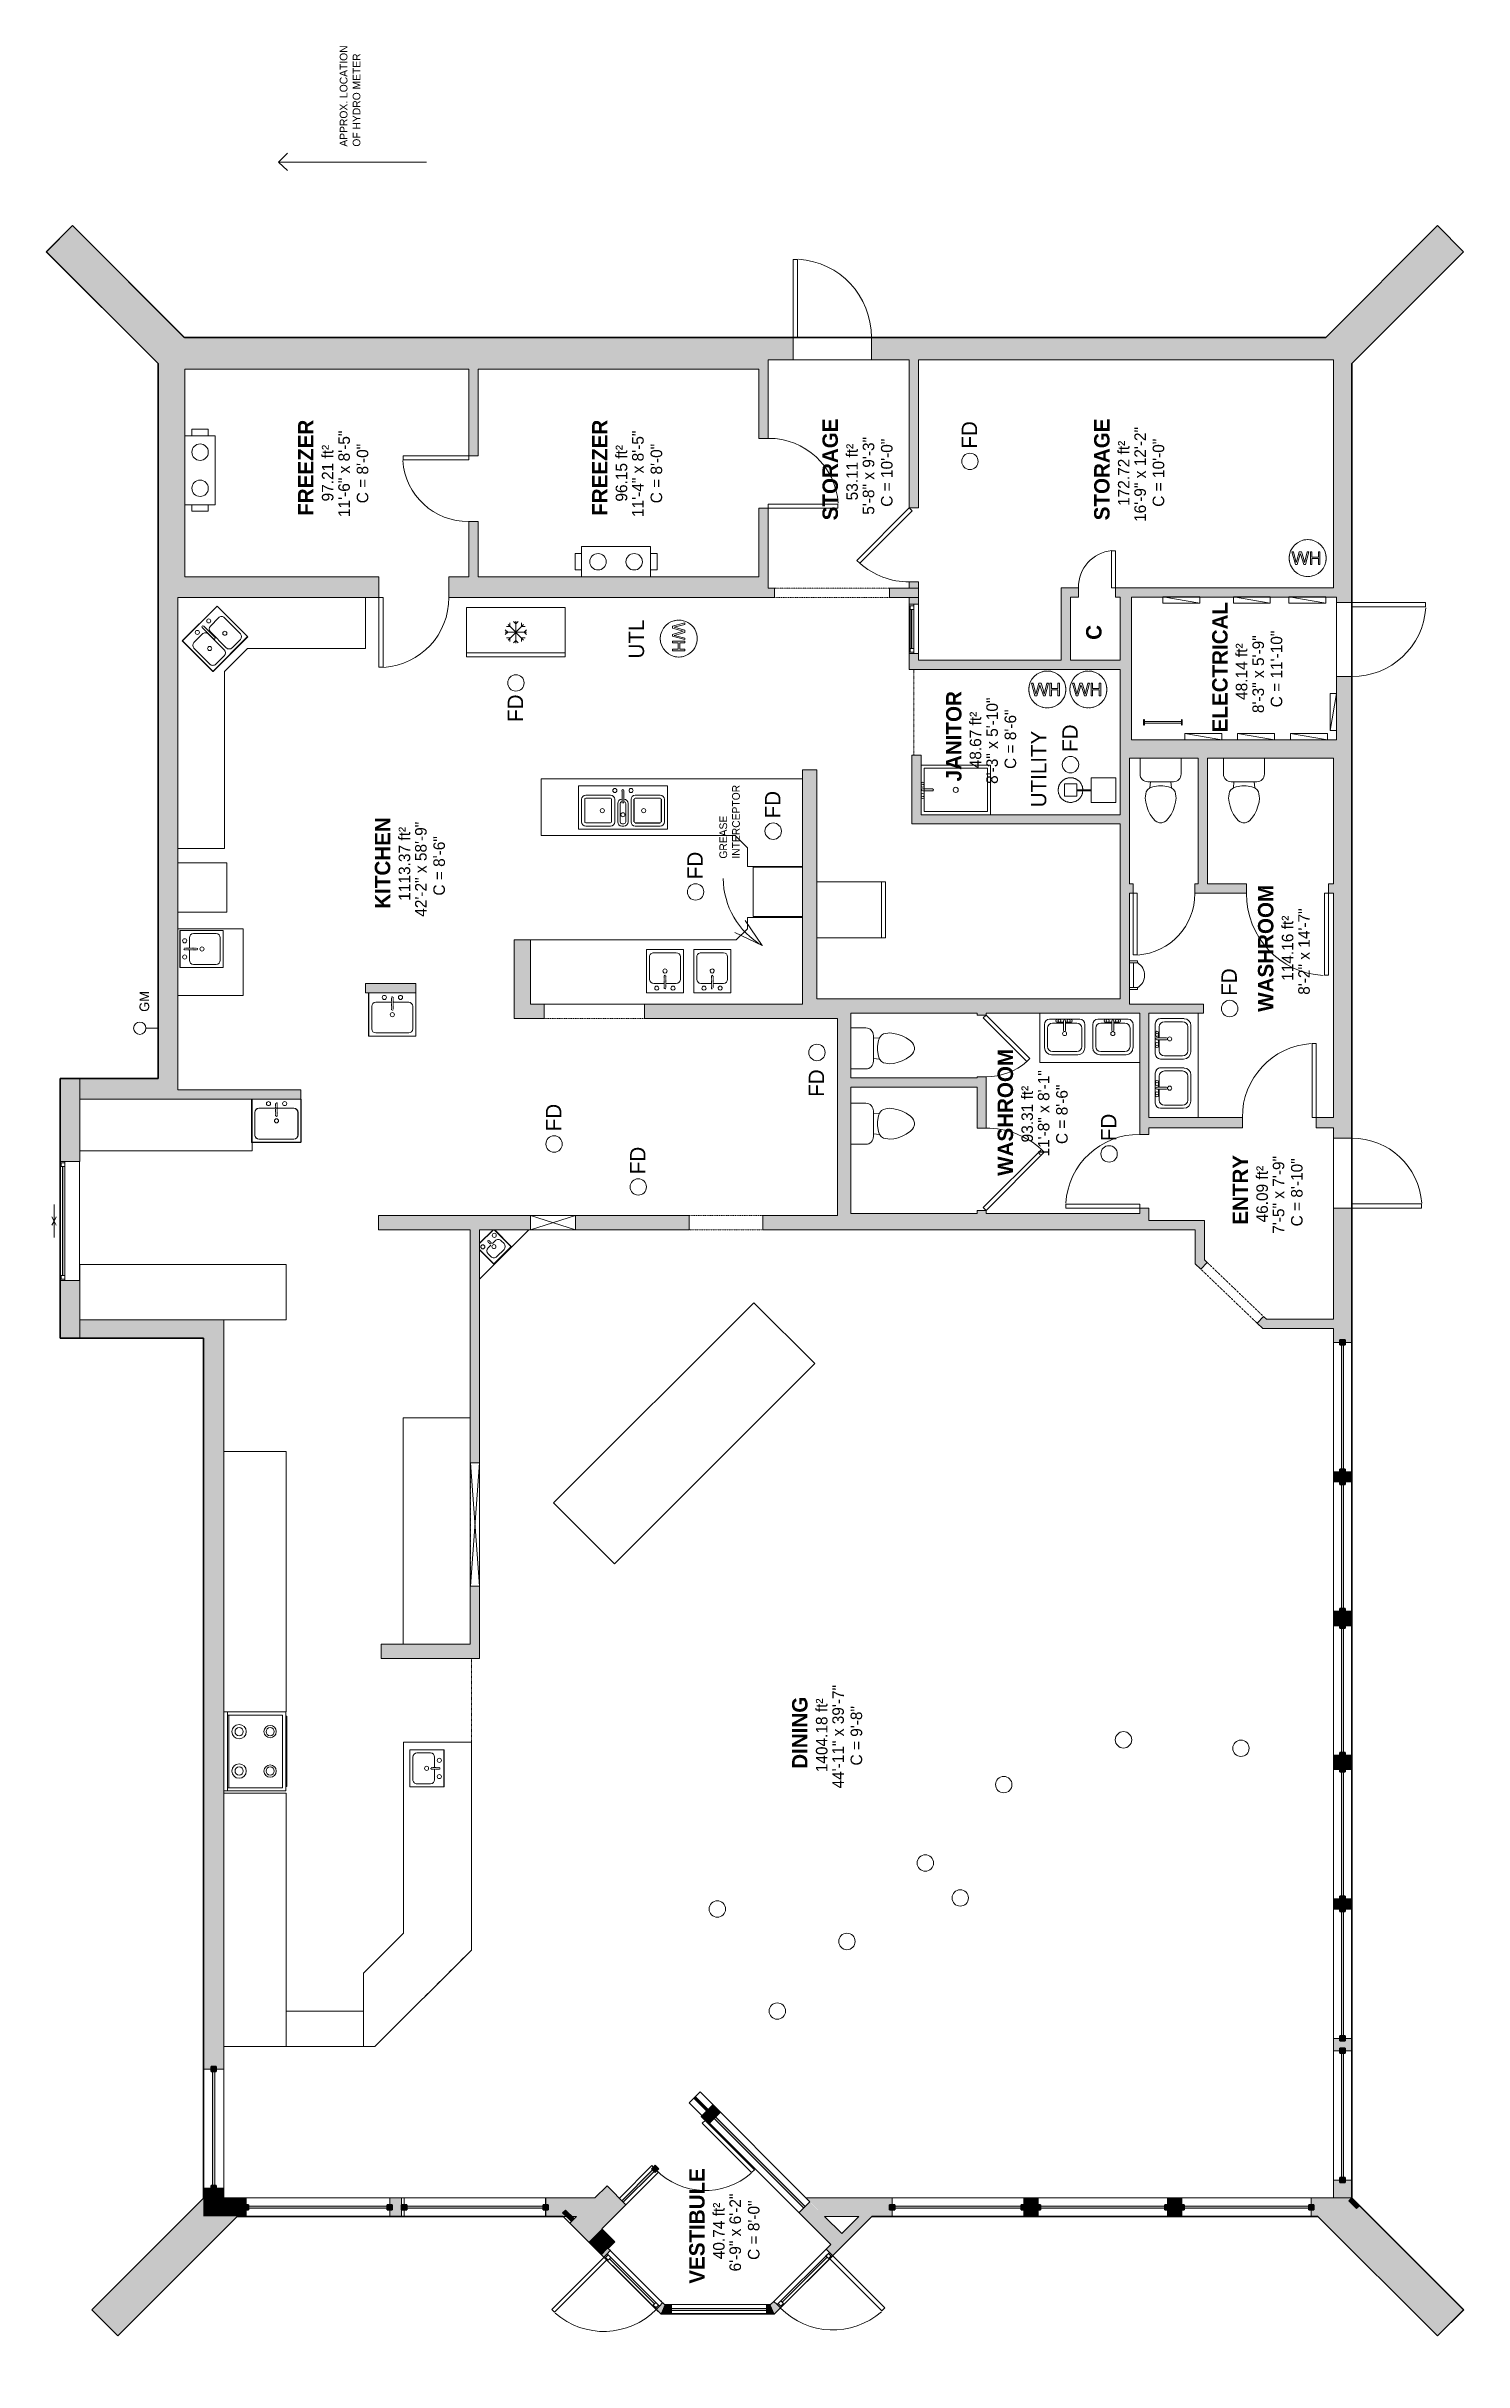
# Model space of a CAD drawing. Header units: inches. Extents: x -294 to 396, y -522 to 606.
import ezdxf

# ---------------------------------------------------------------- set-up
doc = ezdxf.new("R2010")
doc.units = ezdxf.units.IN
doc.header["$MEASUREMENT"] = 0
doc.linetypes.add('Dash', pattern=[0.23622, 0.11811, -0.11811])
doc.linetypes.add('Overhead', pattern=[0.15625, 0.09375, -0.0625])
for name, color, linetype, lineweight in [('A-ANNO-NOTE', 131, 'Continuous', 9), ('A-AREA', 32, 'Dash', 9), ('A-AREA-IDEN', 2, 'Continuous', 9), ('A-DETL', 90, 'Continuous', 9), ('A-DETL-GENF', 92, 'Overhead', 9), ('A-DETL-MEDM', 90, 'Continuous', 9), ('A-DOOR', 31, 'Continuous', 9), ('A-FLOR', 192, 'Continuous', 9), ('A-GENM', 13, 'Continuous', 9), ('A-GENM-HDLN', 13, 'Dash', 9), ('A-GLAZ', 151, 'Continuous', 9), ('A-OBJECTS', 90, 'Continuous', 9), ('A-WALL', 90, 'Continuous', 9), ('A-WALL-PATT', 111, 'Continuous', 9), ('E-ELEC-EQPM', 71, 'Continuous', 9), ('G-ANNO-TEXT', 231, 'Continuous', 9), ('M-EQPM', 90, 'Continuous', 9), ('P-SANR-FIXT', 6, 'Continuous', 9), ('P-SANR-FIXT-HDLN', 131, 'Dash', 9), ('Q-SPCQ', 2, 'Continuous', 9)]:
    doc.layers.add(name, color=color, linetype=linetype, lineweight=lineweight)
doc.styles.add('Inter', font='', dxfattribs={"height": 4.6875})
doc.styles.add('Inter_1', font='', dxfattribs={"height": 5.625})
doc.styles.add('Inter_2', font='', dxfattribs={"height": 7.5})
doc.styles.add('Inter_3', font='', dxfattribs={"height": 3.75})
doc.styles.add('Inter_B', font='', dxfattribs={"height": 7.5})
doc.styles.get('Inter').set_extended_font_data('Inter')
doc.styles.get('Inter_1').set_extended_font_data('Inter')
doc.styles.get('Inter_2').set_extended_font_data('Inter')
doc.styles.get('Inter_3').set_extended_font_data('Inter')
doc.styles.get('Inter_B').set_extended_font_data('Inter', bold=True)

msp = doc.modelspace()

# ---------------------------------------------------------------- texts
at = {"layer": 'A-ANNO-NOTE', "insert": (-248.8, 135.6), "char_height": 4.69, "width": 13.256, "attachment_point": 1, "rotation": 90, "style": 'Inter'}
msp.add_mtext('GM', dxfattribs=at)
at = {"layer": 'A-AREA-IDEN', "attachment_point": 1, "rotation": 90}
for s, insert, char_height, width, style in [('FREEZER', (-171.6, 377.2), 7.5, 53.782, 'Inter_B'), ('11\'-6" x 8\'-5"', (-152, 376.6), 5.625, 55.297, 'Inter_1'), ('FREEZER', (-28.4, 377.2), 7.5, 53.782, 'Inter_B'), ('11\'-4" x 8\'-5"', (-8.9, 376.6), 5.625, 55.297, 'Inter_1'), ('STORAGE', (83.8, 375), 7.5, 59.085, 'Inter_B'), ('STORAGE', (216.1, 375), 7.5, 59.085, 'Inter_B'), ('16\'-9" x 12\'-2"', (235.7, 374.2), 5.625, 60.979, 'Inter_1'), ('97.21 ft²', (-160, 384.2), 5.62, 36.739, 'Inter_1'), ('C = 8\'-0"', (-143, 383.3), 5.62, 39.011, 'Inter_1'), ('96.15 ft²', (-16.9, 384.1), 5.62, 37.117, 'Inter_1'), ('C = 8\'-0"', (0.1, 383.3), 5.62, 39.011, 'Inter_1'), ('53.11 ft²', (95.4, 384.7), 5.62, 35.602, 'Inter_1'), ('5\'-8" x 9\'-3"', (103.4, 377.7), 5.625, 52.646, 'Inter_1'), ('C = 10\'-0"', (112.3, 381.6), 5.62, 43.177, 'Inter_1'), ('172.72 ft²', (227.7, 382), 5.62, 42.041, 'Inter_1'), ('C = 10\'-0"', (244.6, 381.6), 5.62, 43.177, 'Inter_1'), ('ELECTRICAL', (273.6, 271.7), 7.5, 75.371, 'Inter_B'), ('\\fInter|b1|i0|c0|p2|;C', (212.2, 316.8), 7.5, 9.09, 'Inter_B'), ('8\'-3" x 5\'-9"', (293.2, 281.1), 5.625, 52.646, 'Inter_1'), ('C = 11\'-10"', (302.1, 283.9), 5.625, 45.829, 'Inter_1'), ('48.14 ft²', (285.1, 287.5), 5.62, 37.117, 'Inter_1'), ('JANITOR', (144, 247.8), 7.5, 53.782, 'Inter_B'), ('8\'-3" x 5\'-10"', (163.6, 246.6), 5.625, 56.812, 'Inter_1'), ('C = 8\'-6"', (172.5, 253.9), 5.62, 39.011, 'Inter_1'), ('48.67 ft²', (155.5, 254.2), 5.62, 38.254, 'Inter_1'), ('KITCHEN', (-134.2, 185.8), 7.5, 54.54, 'Inter_B'), ('1113.37 ft²', (-122.6, 189.7), 5.625, 45.071, 'Inter_1'), ('42\'-2" x 58\'-9"', (-114.6, 181.9), 5.625, 64.009, 'Inter_1'), ('C = 8\'-6"', (-105.7, 192.2), 5.62, 39.011, 'Inter_1'), ('WASHROOM', (295.9, 135.6), 7.5, 76.507, 'Inter_B'), ('114.16 ft²', (307.5, 150.7), 5.62, 39.769, 'Inter_1'), ('8\'-2" x 14\'-7"', (315.5, 143.9), 5.625, 56.434, 'Inter_1'), ('WASHROOM', (169.1, 55.7), 7.5, 76.507, 'Inter_B'), ('11\'-8" x 8\'-1"', (188.7, 65.1), 5.625, 53.782, 'Inter_1'), ('93.31 ft²', (180.7, 72), 5.62, 37.117, 'Inter_1'), ('C = 8\'-6"', (197.6, 71.2), 5.62, 39.011, 'Inter_1'), ('ENTRY', (283.5, 31.9), 7.5, 41.284, 'Inter_B'), ('46.09 ft²', (295.1, 33), 5.62, 38.632, 'Inter_1'), ('7\'-5" x 7\'-9"', (303.1, 27.5), 5.625, 51.889, 'Inter_1'), ('C = 8\'-10"', (312, 31.1), 5.62, 43.177, 'Inter_1'), ('DINING', (69, -233.1), 7.5, 42.799, 'Inter_B'), ('1404.18 ft²', (80.6, -234.8), 5.625, 46.965, 'Inter_1'), ('44\'-11" x 39\'-7"', (88.6, -242.7), 5.625, 66.281, 'Inter_1'), ('C = 9\'-8"', (97.5, -231.5), 5.62, 39.011, 'Inter_1'), ('VESTIBULE', (18.9, -483.9), 7.5, 67.039, 'Inter_B'), ('40.74 ft²', (30.5, -472), 5.62, 38.254, 'Inter_1'), ('6\'-9" x 6\'-2"', (38.5, -477.9), 5.625, 52.646, 'Inter_1'), ('C = 8\'-0"', (47.5, -472.3), 5.62, 39.011, 'Inter_1')]:
    msp.add_mtext(s, dxfattribs=dict(at, insert=insert, char_height=char_height, width=width, style=style))
at = {"layer": 'G-ANNO-TEXT', "color": 7, "attachment_point": 1, "rotation": 90}
for s, insert, char_height, width, style in [('APPROX. LOCATION ', (-151.3, 557), 3.75, 60.221, 'Inter_3'), ('OF HYDRO METER', (-145, 557), 3.75, 53.782, 'Inter_3'), ('FD', (151.6, 409.9), 7.5, 15.908, 'Inter_2'), ('UTL', (-10.6, 307.7), 7.5, 23.861, 'Inter_2'), ('FD', (-69.5, 276.8), 7.5, 15.908, 'Inter_2'), ('UTILITY', (185.3, 235.2), 7.5, 45.829, 'Inter_2'), ('FD', (200.6, 262.2), 7.5, 15.908, 'Inter_2'), ('INTERCEPTOR', (39.8, 210.2), 3.75, 41.662, 'Inter_3'), ('FD', (55.8, 229.8), 7.5, 15.908, 'Inter_2'), ('GREASE ', (33.6, 210.2), 3.75, 25.755, 'Inter_3'), ('FD', (18, 200.2), 7.5, 15.908, 'Inter_2'), ('FD', (278.1, 143.4), 7.5, 15.908, 'Inter_2'), ('FD', (77.1, 94.2), 7.5, 15.908, 'Inter_2'), ('FD', (-50.9, 77.4), 7.5, 15.908, 'Inter_2'), ('FD', (219.4, 72.6), 7.5, 15.908, 'Inter_2'), ('FD', (-9.9, 56.5), 7.5, 15.908, 'Inter_2')]:
    msp.add_mtext(s, dxfattribs=dict(at, insert=insert, char_height=char_height, width=width, style=style))

# ---------------------------------------------------------------- blocks, each defined once
blk = doc.blocks.new('Planitar - Single Door_Flush Panel - 2_-10_ x 6_-8_-4177930-Main Floor')
at = {"layer": 'A-DOOR', "lineweight": 18}
for p, q in [((15, 5), (15, 39)), ((17, 39), (15, 39)), ((17, 5), (17, 39)), ((17, 5), (15, 5))]:
    blk.add_line(p, q, dxfattribs=at)
at = {"layer": 'A-DOOR'}
blk.add_arc((16.8, 5.3), 33.8, 93.7425, 180.5091, dxfattribs=at)
blk = doc.blocks.new('Planitar - Single Door_Flush Panel - 2_-8_ x 6_-8_-4177996-Main Floor')
at = {"layer": 'A-DOOR', "lineweight": 18}
for p, q in [((14, 2.2), (14, 34.2)), ((16, 34.2), (14, 34.2)), ((16, 2.2), (16, 34.2)), ((16, 2.2), (14, 2.2))]:
    blk.add_line(p, q, dxfattribs=at)
at = {"layer": 'A-DOOR'}
blk.add_arc((15.8, 2.6), 31.8, 93.8608, 180.5412, dxfattribs=at)
blk = doc.blocks.new('Planitar - Single Door_Flush Panel - 2_-10_ x 6_-8_-4199307-Main Floor')
at = {"layer": 'A-DOOR', "lineweight": 18}
for p, q in [((15, 2.2), (15, 36.2)), ((17, 36.2), (15, 36.2)), ((17, 2.2), (17, 36.2)), ((17, 2.2), (15, 2.2))]:
    blk.add_line(p, q, dxfattribs=at)
at = {"layer": 'A-DOOR'}
blk.add_arc((16.8, 2.6), 33.8, 93.7425, 180.5091, dxfattribs=at)
blk = doc.blocks.new('Planitar - Single Door_Flush Panel - 3_-0_ x 6_-8_ 45-4178307-Main Floor')
at = {"layer": 'A-DOOR', "lineweight": 18}
for p, q in [((-7.5, 27.7), (-8.9, 26.3)), ((16.6, 0.8), (-8.9, 26.3)), ((18, 2.2), (-7.5, 27.7)), ((18, 2.2), (16.6, 0.8))]:
    blk.add_line(p, q, dxfattribs=at)
at = {"layer": 'A-DOOR'}
blk.add_arc((17.5, 2.5), 35.5, 137.9691, 180.478, dxfattribs=at)
blk = doc.blocks.new('Planitar - Single Door_Flush Panel - 3_-2_ x 6_-8_-4178265-Main Floor')
at = {"layer": 'A-DOOR', "lineweight": 18}
for p, q in [((17, -5.5), (17, -43.5)), ((19, -5.5), (17, -5.5)), ((19, -5.5), (19, -43.5)), ((19, -43.5), (17, -43.5))]:
    blk.add_line(p, q, dxfattribs=at)
at = {"layer": 'A-DOOR'}
blk.add_arc((18.8, -5.8), 37.8, 179.5448, 266.4648, dxfattribs=at)
blk = doc.blocks.new('Planitar - Single Door_Flush Panel - 1_-6_ x 6_-8_-4178373-Main Floor')
at = {"layer": 'A-DOOR', "lineweight": 18}
for p, q in [((7, 2.2), (7, 20.2)), ((9, 20.2), (7, 20.2)), ((9, 2.2), (9, 20.2)), ((9, 2.2), (7, 2.2))]:
    blk.add_line(p, q, dxfattribs=at)
at = {"layer": 'A-DOOR'}
blk.add_arc((8.8, 2.6), 17.8, 95.2025, 180.9674, dxfattribs=at)
blk = doc.blocks.new('Planitar - Single Door_Flush Panel - 3_-0_ x 6_-8_-4312820-Main Floor')
at = {"layer": 'A-DOOR', "lineweight": 18}
for p, q in [((16, -3.7), (16, -39.7)), ((18, -3.7), (16, -3.7)), ((18, -3.7), (18, -39.7)), ((18, -39.7), (16, -39.7))]:
    blk.add_line(p, q, dxfattribs=at)
at = {"layer": 'A-DOOR'}
blk.add_arc((17.8, -4.1), 35.8, 179.5194, 266.3656, dxfattribs=at)
blk = doc.blocks.new('Planitar - Single Door_Flush Panel - 3_-0_ x 6_-8_-4178638-Main Floor')
at = {"layer": 'A-DOOR', "lineweight": 18}
for p, q in [((16, 2.5), (16, 38.5)), ((18, 38.5), (16, 38.5)), ((18, 2.5), (18, 38.5)), ((18, 2.5), (16, 2.5))]:
    blk.add_line(p, q, dxfattribs=at)
at = {"layer": 'A-DOOR'}
blk.add_arc((17.8, 2.8), 35.8, 93.6344, 180.4806, dxfattribs=at)
blk = doc.blocks.new('Planitar - Single Door_Flush Panel - 3_-0_ x 6_-8_-4178727-Main Floor')
at = {"layer": 'A-DOOR', "lineweight": 18}
for p, q in [((16, -2.2), (16, -38.2)), ((18, -2.2), (16, -2.2)), ((18, -2.2), (18, -38.2)), ((18, -38.2), (16, -38.2))]:
    blk.add_line(p, q, dxfattribs=at)
at = {"layer": 'A-DOOR'}
blk.add_arc((17.8, -2.6), 35.8, 179.5194, 266.3656, dxfattribs=at)
blk = doc.blocks.new('Planitar - Single Door_Flush Panel - 2_-6_ x 6_-8_-4178827-Main Floor')
at = {"layer": 'A-DOOR', "lineweight": 18}
for p, q in [((13, 2.2), (13, 32.2)), ((15, 32.2), (13, 32.2)), ((15, 2.2), (15, 32.2)), ((15, 2.2), (13, 2.2))]:
    blk.add_line(p, q, dxfattribs=at)
at = {"layer": 'A-DOOR'}
blk.add_arc((14.8, 2.6), 29.8, 93.991, 180.5775, dxfattribs=at)
blk = doc.blocks.new('Planitar - Single Door_Flush Panel - 2_-6_ x 6_-8_ 45-4186511-Main Floor')
at = {"layer": 'A-DOOR', "lineweight": 18}
for p, q in [((13.6, -0.8), (-7.6, -22)), ((15, -2.2), (-6.2, -23.5)), ((15, -2.2), (13.6, -0.8)), ((-6.2, -23.5), (-7.6, -22))]:
    blk.add_line(p, q, dxfattribs=at)
at = {"layer": 'A-DOOR'}
blk.add_arc((14.5, -2.5), 29.5, 179.4247, 221.4255, dxfattribs=at)
blk = doc.blocks.new('Planitar - Single Door_Flush Panel - 3_-4_ x 6_-8_ 45-4179040-Main Floor')
at = {"layer": 'A-DOOR', "lineweight": 18}
for p, q in [((-8.3, 30.5), (-9.7, 29.1)), ((18.6, 0.8), (-9.7, 29.1)), ((20, 2.2), (-8.3, 30.5)), ((20, 2.2), (18.6, 0.8))]:
    blk.add_line(p, q, dxfattribs=at)
at = {"layer": 'A-DOOR'}
blk.add_arc((19.5, 2.5), 39.5, 137.668, 180.4295, dxfattribs=at)
blk = doc.blocks.new('Planitar - Single Door_Flush Panel - 3_-4_ x 6_-8_-4178958-Main Floor')
at = {"layer": 'A-DOOR', "lineweight": 18}
for p, q in [((18, -2.2), (18, -42.2)), ((20, -2.2), (18, -2.2)), ((20, -2.2), (20, -42.2)), ((20, -42.2), (18, -42.2))]:
    blk.add_line(p, q, dxfattribs=at)
at = {"layer": 'A-DOOR'}
blk.add_arc((19.8, -2.6), 39.8, 179.5677, 266.5563, dxfattribs=at)
blk = doc.blocks.new('Planitar - Single Door_Flush Panel - 2_-10_ x 6_-8_-4331855-Main Floor')
at = {"layer": 'A-DOOR', "lineweight": 18}
for p, q in [((15, 4.5), (15, 38.5)), ((17, 38.5), (15, 38.5)), ((17, 4.5), (17, 38.5)), ((17, 4.5), (15, 4.5))]:
    blk.add_line(p, q, dxfattribs=at)
at = {"layer": 'A-DOOR'}
blk.add_arc((16.8, 4.8), 33.8, 93.7425, 180.5091, dxfattribs=at)
blk = doc.blocks.new('Planitar - Opening - 3_-2_ x 6_-8_-4179119-Main Floor')
at = {"layer": 'A-DETL-GENF'}
for p, q in [((18.7, 2.3), (-19.3, 2.3)), ((-19.3, -2.2), (18.7, -2.2))]:
    blk.add_line(p, q, dxfattribs=at)
at = {"layer": 'A-DETL-MEDM'}
for p, q in [((-19.3, 2.3), (-19.3, -2.2)), ((18.7, -2.2), (18.7, 2.3))]:
    blk.add_line(p, q, dxfattribs=at)
blk = doc.blocks.new('Planitar - Opening - 3_-0_ x 6_-8_-4179213-Main Floor')
at = {"layer": 'A-DETL-GENF'}
for p, q in [((17.7, 3.5), (-18.3, 3.5)), ((-18.3, -3.5), (17.7, -3.5))]:
    blk.add_line(p, q, dxfattribs=at)
at = {"layer": 'A-DETL-MEDM'}
for p, q in [((-18.3, 3.5), (-18.3, -3.5)), ((17.7, -3.5), (17.7, 3.5))]:
    blk.add_line(p, q, dxfattribs=at)
blk = doc.blocks.new('Planitar - Single Door_Flush Panel - 2_-10_ x 6_-8_-4326285-Main Floor')
at = {"layer": 'A-DOOR', "lineweight": 18}
for p, q in [((15, -0.5), (15, -34.5)), ((17, -0.5), (15, -0.5)), ((17, -0.5), (17, -34.5)), ((17, -34.5), (15, -34.5))]:
    blk.add_line(p, q, dxfattribs=at)
at = {"layer": 'A-DOOR'}
blk.add_arc((16.8, -0.8), 33.8, 179.4909, 266.2575, dxfattribs=at)
blk = doc.blocks.new('Wall Opening - Default 1-4322281-Main Floor')
at = {"layer": 'A-GENM'}
for p, q in [((30, 2.25), (-30, -2.25)), ((-30, 2.25), (30, -2.25))]:
    blk.add_line(p, q, dxfattribs=at)
at = {"layer": 'A-GENM-HDLN'}
for p, q in [((30, 2.25), (-30, 2.25)), ((-30, 2.25), (-30, -2.25)), ((30, -2.25), (30, 2.25)), ((-30, -2.25), (30, -2.25))]:
    blk.add_line(p, q, dxfattribs=at)
blk = doc.blocks.new('Wall Opening - Default 1-4323214-Main Floor')
at = {"layer": 'A-GENM'}
for p, q in [((11, 3.5), (-11, -3.5)), ((-11, 3.5), (11, -3.5))]:
    blk.add_line(p, q, dxfattribs=at)
at = {"layer": 'A-GENM-HDLN'}
for p, q in [((11, 3.5), (-11, 3.5)), ((-11, 3.5), (-11, -3.5)), ((11, -3.5), (11, 3.5)), ((-11, -3.5), (11, -3.5))]:
    blk.add_line(p, q, dxfattribs=at)
blk = doc.blocks.new('Planitar - Opening - 2_-4_ x 6_-8_ 2-4180353-Main Floor')
at = {"layer": 'A-DETL-GENF'}
for p, q in [((24.2, 3.5), (-24.8, 3.5)), ((-24.8, -3.5), (24.2, -3.5))]:
    blk.add_line(p, q, dxfattribs=at)
at = {"layer": 'A-DETL-MEDM'}
for p, q in [((-24.8, 3.5), (-24.8, -3.5)), ((24.2, -3.5), (24.2, 3.5))]:
    blk.add_line(p, q, dxfattribs=at)
blk = doc.blocks.new('Plan-Double-Sliding - Default 1-4384591-Main Floor')
at = {"layer": 'A-GLAZ'}
for q in [(-8, 3.34375), (-2, 4.34375), (-2, 2.34375), (2, 4.34375), (2, 2.34375), (8, 3.34375)]:
    blk.add_line((0, 3.34375), q, dxfattribs=at)
blk = doc.blocks.new('Planitar-Fixed - Default 1-4335211-Main Floor')
at = {"layer": 'A-GLAZ', "lineweight": 18}
for p, q in [((-29, 5.3), (-28.3, 5.3)), ((-28.3, 5.3), (-28.3, 3)), ((-28.3, 4.8), (-26.5, 4.8)), ((-28.3, 3), (-26.5, 3)), ((-26.5, 4.8), (-26.5, 3)), ((26.5, 4.8), (26.5, 3)), ((28.3, 4.8), (26.5, 4.8)), ((26.5, 3), (28.3, 3)), ((28.3, 5.3), (28.3, 3)), ((29, 5.3), (28.3, 5.3)), ((-29, -4.2), (-27.7, -4.2)), ((29, -4.2), (27.7, -4.2))]:
    blk.add_line(p, q, dxfattribs=at)
at = {"layer": 'A-GLAZ'}
for p, q in [((-29, 5.3), (29, 5.3)), ((-29, 5.3), (-29, 3)), ((29, 3), (-29, 3)), ((-29, 3), (-29, -4.2)), ((29, 3), (-29, 3)), ((-29, 3), (29, 3)), ((-29, 3), (-29, -4.2)), ((29, 3), (29, 5.3)), ((29, -4.2), (29, 3)), ((29, -4.2), (29, 3)), ((-29, -4.2), (29, -4.2)), ((29, -4.2), (-29, -4.2))]:
    blk.add_line(p, q, dxfattribs=at)
at = {"layer": 'A-GLAZ', "lineweight": 25}
blk.add_line((-26.5, 3.9), (26.5, 3.9), dxfattribs=at)
blk = doc.blocks.new('FP_1-Main Floor')
at = {"layer": 'Q-SPCQ'}
blk.add_line((-17.2, -30.3), (-17.2, -30.8), dxfattribs=at)
blk = doc.blocks.new('FP_2-Main Floor')
at = {"layer": 'Q-SPCQ'}
blk.add_line((17.2, -30.8), (17.2, -30.3), dxfattribs=at)
blk = doc.blocks.new('Stove - Default 1-4194806-Main Floor')
at = {"layer": 'Q-SPCQ'}
h = blk.add_hatch(dxfattribs=at)
h.set_pattern_fill('FP_1', color=256, style=0, pattern_type=2)
h.set_pattern_definition([(333.435, (224.593, -207.904), (26.0815, 8.6939), [10.8, -6.48, 10.8, -6.48, -13.738]), (333.435, (224.593, -207.904), (26.0815, 8.6939), [-34.56, 0.158, -13.579]), (333.435, (224.593, -207.904), (26.0815, 8.6939), [0.158, -34.402, 4.32, -9.418]), (333.435, (225.133, -207.364), (26.0815, 8.6939), [8.64, -10.8, 6.48, -6.48, -15.898]), (333.435, (225.133, -207.364), (26.0815, 8.6939), [-32.4, 0.158, -15.739]), (333.435, (225.133, -207.364), (26.0815, 8.6939), [0.158, -32.242, 7.56, -8.338]), (333.435, (226.753, -207.364), (26.0815, 8.6939), [6.48, -12.96, 4.32, -6.48, -18.058]), (333.435, (226.753, -207.364), (26.0815, 8.6939), [-30.24, 0.158, -17.899]), (333.435, (226.753, -207.364), (26.0815, 8.6939), [0.158, -30.082, 9.72, -8.338]), (333.435, (225.133, -208.984), (26.0815, 8.6939), [6.48, -12.96, 5.4, -23.458]), (333.435, (226.753, -210.604), (26.0815, 8.6939), [3.24, -16.2, 2.16, -26.698]), (333.435, (229.453, -207.904), (26.0815, 8.6939), [2.16, -16.2, 2.16, -8.64, -19.138]), (333.435, (229.453, -207.904), (26.0815, 8.6939), [-29.16, 0.158, -18.979]), (333.435, (229.453, -207.904), (26.0815, 8.6939), [0.158, -29.002, 5.4, -13.738]), (333.435, (227.833, -217.624), (26.0815, 8.6939), [10.8, -16.2, 12.96, -8.554]), (333.435, (226.213, -217.624), (26.0815, 8.6939), [15.12, -10.8, 16.2, -6.394]), (333.435, (226.753, -218.704), (26.0815, 8.6939), [17.28, -8.64, 12.96, -9.418]), (333.435, (228.373, -220.324), (26.0815, 8.6939), [10.8, -15.12, 8.64, -13.738]), (333.435, (231.613, -218.704), (26.0815, 8.6939), [5.4, -21.6, 6.48, -14.818]), (333.435, (229.993, -221.944), (26.0815, 8.6939), [4.32, -21.6, 4.32, -18.058])])
h.paths.add_polyline_path([(-15, -30.3), (-15, -30.8), (15, -30.8), (15, -30.3), (-12.9, -30.3)], flags=0)
for p, q in [((-19.2, -0.2), (-19.2, -1.9)), ((-19.2, -1.9), (-19.2, -30.3)), ((-19.2, -1.9), (19.2, -1.9)), ((-17.7, -1.9), (-17.7, -28.8)), ((17.7, -2.6), (-17.7, -2.6)), ((-17.7, -2.6), (-17.7, -28.8)), ((17.7, -28.8), (17.7, -1.9)), ((17.7, -28.8), (17.7, -2.6)), ((19.2, -1.9), (19.2, -0.2)), ((19.2, -30.3), (19.2, -1.9)), ((-19.2, -30.3), (19.2, -30.3)), ((-17.7, -28.8), (17.7, -28.8)), ((-17.7, -28.8), (17.7, -28.8)), ((-15, -30.8), (-17.2, -30.8)), ((15, -30.8), (-15, -30.8)), ((17.2, -30.8), (15, -30.8))]:
    blk.add_line(p, q, dxfattribs=at)
for centre, radius in [((-9.6, -7.6), 3.5), ((-9.6, -7.6), 2), ((9.6, -7.6), 3.5), ((9.6, -7.6), 2), ((-9.6, -22.7), 3), ((-9.6, -22.7), 2), ((9.6, -22.7), 3), ((9.6, -22.7), 2)]:
    blk.add_circle(centre, radius, dxfattribs=at)
for name in ['FP_1-Main Floor', 'FP_2-Main Floor']:
    blk.add_blockref(name, (0, 0), dxfattribs=at)
blk = doc.blocks.new('Kitchen- Sink - Default 1-4322667-Main Floor')
at = {"layer": 'P-SANR-FIXT'}
for p, q in [((-15, 0), (-15, -16.7)), ((-15, 0), (3, 0)), ((3, 0), (3, -16.7)), ((-15, -16.7), (3, -16.7))]:
    blk.add_line(p, q, dxfattribs=at)
blk = doc.blocks.new('2D Kitchen-Single Sink - Default 1-4322669-Main Floor')
at = {"layer": 'P-SANR-FIXT'}
for p, q in [((9.6, 8.4), (-8.4, 8.4)), ((-8.4, 8.4), (-8.4, -8.2)), ((-6.9, 1.9), (-6.9, -4.7)), ((0.1, 3.9), (-4.9, 3.9)), ((6.1, 3.9), (1.1, 3.9)), ((8.1, -4.7), (8.1, 1.9)), ((9.6, -8.2), (9.6, 8.4)), ((-8.4, -8.2), (9.6, -8.2)), ((-4.9, -6.7), (6.1, -6.7))]:
    blk.add_line(p, q, dxfattribs=at)
for centre, radius, start, end in [((-4.9, 1.9), 2, 90, 180), ((-3.3, 6.2), 1, 360, 180), ((-3.3, 6.2), 1, 180, 360), ((0.6, 0), 1, 360, 180), ((4.6, 6.2), 1, 360, 180), ((4.6, 6.2), 1, 180, 360), ((6.1, 1.9), 2, 0, 90), ((-4.9, -4.7), 2, 180, 270), ((0.6, 0), 1, 180, 0), ((6.1, -4.7), 2, 270, 0)]:
    blk.add_arc(centre, radius, start, end, dxfattribs=at)
at = {"layer": 'P-SANR-FIXT-HDLN'}
for p, q in [((0.2, 2.5), (0.2, 6.2)), ((1, 6.2), (1, 2.5))]:
    blk.add_line(p, q, dxfattribs=at)
for centre, start, end in [((0.6, 6.2), 0, 180), ((0.6, 2.5), 180, 360)]:
    blk.add_arc(centre, 0.375, start, end, dxfattribs=at)
blk = doc.blocks.new('Kitchen- Sink - Default 1-4195367-Main Floor')
at = {"layer": 'P-SANR-FIXT'}
for p, q in [((-15, 0), (-15, -21.1)), ((8.1, 0), (8.1, -21.1)), ((-15, -21.1), (8.1, -21.1))]:
    blk.add_line(p, q, dxfattribs=at)
blk = doc.blocks.new('2D Kitchen-Single Sink - Default 1-4195369-Main Floor')
at = {"layer": 'P-SANR-FIXT'}
for p, q in [((-10.9, 10.6), (-10.9, -10.4)), ((-9.4, 4.1), (-9.4, -6.9)), ((0.1, 6.1), (-7.4, 6.1)), ((8.6, 6.1), (1.1, 6.1)), ((10.6, -6.9), (10.6, 4.1)), ((12.1, -10.4), (12.1, 10.6)), ((-10.9, -10.4), (12.1, -10.4)), ((-7.4, -8.9), (8.6, -8.9))]:
    blk.add_line(p, q, dxfattribs=at)
for centre, radius, start, end in [((-7.4, 4.1), 2, 90, 180), ((-3.3, 8.4), 1, 360, 180), ((-3.3, 8.4), 1, 180, 360), ((0.6, 0), 1, 360, 180), ((4.6, 8.4), 1, 360, 180), ((4.6, 8.4), 1, 180, 360), ((8.6, 4.1), 2, 0, 90), ((-7.4, -6.9), 2, 180, 270), ((0.6, 0), 1, 180, 0), ((8.6, -6.9), 2, 270, 0)]:
    blk.add_arc(centre, radius, start, end, dxfattribs=at)
at = {"layer": 'P-SANR-FIXT-HDLN'}
for p, q in [((0.2, 2.5), (0.2, 8.4)), ((1, 8.4), (1, 2.5))]:
    blk.add_line(p, q, dxfattribs=at)
for centre, start, end in [((0.6, 8.4), 0, 180), ((0.6, 2.5), 180, 360)]:
    blk.add_arc(centre, 0.375, start, end, dxfattribs=at)
blk = doc.blocks.new('Kitchen - Triple Sink - Default 1-3776032-Main Floor')
at = {"layer": 'P-SANR-FIXT'}
for p, q in [((25.3, 10.5), (-18, 10.5)), ((-18, 10.5), (-18, -10.5)), ((-16.5, -7), (-16.5, 4)), ((-15, 4), (-15, -7)), ((-15, 4), (-15, -7)), ((-14.5, 6), (-2.4, 6)), ((-2.4, 4.5), (-14.5, 4.5)), ((-2.4, 4.5), (-14.5, 4.5)), ((-1.9, -7), (-1.9, 4)), ((-1.9, -7), (-1.9, 4)), ((-0.4, 4), (-0.4, -7)), ((1.1, -7), (1.1, 2)), ((2.3, 2), (2.3, -7)), ((2.3, 1.9), (2.3, -6.9)), ((3.1, 4), (3.3, 4)), ((3.3, 2.9), (3.1, 2.9)), ((3.3, 5.8), (3.3, 4.9)), ((4, 4.9), (4, 5.8)), ((4, 4), (4.1, 4)), ((4.1, 2.9), (4, 2.9)), ((5, -7), (5, 2)), ((5, -6.9), (5, 1.9)), ((6.1, 2), (6.1, -7)), ((7.6, -7), (7.6, 4)), ((9, 4), (9, -7)), ((9.1, -7), (9.1, 4)), ((9.6, 6), (21.8, 6)), ((21.8, 4.6), (9.6, 4.6)), ((9.6, 4.5), (21.8, 4.5)), ((22.3, 4), (22.3, -7)), ((22.4, -7), (22.4, 4)), ((23.8, 4), (23.8, -7)), ((25.3, -10.5), (25.3, 10.5)), ((-18, -10.5), (25.3, -10.5)), ((-14.5, -7.5), (-2.4, -7.5)), ((-14.5, -7.5), (-2.4, -7.5)), ((-2.4, -9), (-14.5, -9)), ((3.1, -7.9), (4.1, -7.9)), ((4.1, -9), (3.1, -9)), ((3.3, -7.9), (4, -7.9)), ((21.8, -7.5), (9.6, -7.5)), ((9.6, -7.6), (21.8, -7.6)), ((21.8, -9), (9.6, -9))]:
    blk.add_line(p, q, dxfattribs=at)
at = {"layer": 'P-SANR-FIXT', "flags": 128}
for points in [[(3.3, 8.3), (3.3, 8.3), (3.3, 8.3), (3.3, 8.3), (3.3, 8.2), (3.3, 8.2), (3.3, 8.2), (3.3, 8.2), (3.3, 8.2), (3.3, 8.1), (3.3, 8.1), (3.3, 8), (3.3, 8), (3.3, 8), (3.3, 7.9), (3.3, 7.8), (3.3, 7.8), (3.3, 7.7), (3.3, 7.7), (3.3, 7.6), (3.3, 7.5), (3.3, 7.5), (3.3, 7.4), (3.3, 7.3), (3.3, 7.2), (3.3, 7.1), (3.3, 7), (3.3, 7), (3.3, 6.9), (3.3, 6.8), (3.3, 6.7), (3.3, 6.6), (3.3, 6.5), (3.3, 6.4), (3.3, 6.3), (3.3, 6.2), (3.3, 6.1), (3.3, 6), (3.3, 5.9), (3.3, 5.8), (3.3, 5.8)], [(3.3, 4.9), (3.3, 4.8), (3.3, 4.7), (3.3, 4.6), (3.3, 4.5), (3.3, 4.4), (3.3, 4.3), (3.3, 4.2), (3.3, 4.1), (3.3, 4), (3.3, 3.9), (3.3, 3.8), (3.3, 3.8), (3.3, 3.7), (3.3, 3.6), (3.3, 3.5), (3.3, 3.4), (3.3, 3.3), (3.3, 3.3), (3.3, 3.2), (3.3, 3.1), (3.3, 3), (3.3, 3), (3.3, 2.9), (3.3, 2.9), (3.3, 2.8), (3.3, 2.8), (3.3, 2.7), (3.3, 2.7), (3.3, 2.6), (3.3, 2.6), (3.3, 2.5), (3.3, 2.5), (3.3, 2.5), (3.3, 2.5), (3.3, 2.4), (3.3, 2.4), (3.3, 2.4), (3.3, 2.4), (3.3, 2.4), (3.3, 2.4)], [(4, 5.8), (4, 5.9), (4, 6), (4, 6.1), (4, 6.2), (4, 6.3), (4, 6.4), (4, 6.5), (4, 6.6), (4, 6.7), (4, 6.8), (4, 6.8), (4, 6.9), (4, 7), (4, 7.1), (4, 7.2), (4, 7.3), (4, 7.4), (4, 7.4), (4, 7.5), (4, 7.6), (4, 7.6), (4, 7.7), (4, 7.8), (4, 7.8), (4, 7.9), (4, 7.9), (4, 8), (4, 8), (4, 8.1), (4, 8.1), (4, 8.1), (4, 8.2), (4, 8.2), (4, 8.2), (4, 8.2), (4, 8.3), (4, 8.3), (4, 8.3), (4, 8.3), (4, 8.3)], [(4, 2.4), (4, 2.4), (4, 2.4), (4, 2.4), (4, 2.4), (4, 2.5), (4, 2.5), (4, 2.5), (4, 2.5), (4, 2.6), (4, 2.6), (4, 2.6), (4, 2.7), (4, 2.7), (4, 2.8), (4, 2.8), (4, 2.9), (4, 3), (4, 3), (4, 3.1), (4, 3.2), (4, 3.2), (4, 3.3), (4, 3.4), (4, 3.5), (4, 3.6), (4, 3.6), (4, 3.7), (4, 3.8), (4, 3.9), (4, 4), (4, 4.1), (4, 4.2), (4, 4.3), (4, 4.4), (4, 4.5), (4, 4.6), (4, 4.7), (4, 4.8), (4, 4.9), (4, 4.9)]]:
    blk.add_lwpolyline(points, dxfattribs=at)
at = {"layer": 'P-SANR-FIXT'}
for centre, radius, start, end in [((-14.5, 4), 2, 90, 180), ((-14.5, 4), 0.5, 90, 180), ((-14.5, 4), 0.5, 90, 180), ((-2.4, 4), 2, 0, 90), ((-2.4, 4), 0.5, 360, 90), ((-2.4, 4), 0.5, 360, 90), ((-0.3, 8.3), 1, 360, 180), ((-0.3, 8.3), 1, 180, 360), ((3.1, 2), 2, 90, 180), ((3.3, 1.9), 1, 90, 180), ((3.1, 2), 0.875, 90, 180), ((3.6, 8.3), 0.5, 360, 180), ((3.6, 8.3), 0.5, 180, 221.3753), ((3.6, 2.4), 0.375, 180.1021, 218.5714), ((3.6, 2.4), 0.375, 321.4286, 359.8979), ((3.6, 8.3), 0.5, 318.6247, 0), ((4, 1.9), 1, 360, 90), ((4.1, 2), 2, 0, 90), ((4.1, 2), 0.875, 360, 90), ((7.6, 8.3), 1, 360, 180), ((7.6, 8.3), 1, 180, 360), ((9.6, 4), 2, 90, 180), ((9.6, 4), 0.5, 90, 180), ((21.8, 4), 2, 0, 90), ((21.8, 4), 0.5, 0, 90), ((-14.5, -7), 2, 180, 270), ((-14.5, -7), 0.5, 180, 270), ((-14.5, -7), 0.5, 180, 270), ((-6.4, -1.5), 1, 0, 180), ((-6.4, -1.5), 1, 180, 0), ((-2.4, -7), 0.5, 270, 360), ((-2.4, -7), 0.5, 270, 360), ((-2.4, -7), 2, 270, 0), ((3.1, -7), 2, 180, 270), ((3.3, -6.9), 1, 180, 270), ((3.1, -7), 0.875, 180, 270), ((3.6, -3.5), 1, 0, 180), ((3.6, -3.5), 1, 180, 0), ((4, -6.9), 1, 270, 360), ((4.1, -7), 0.875, 270, 360), ((4.1, -7), 2, 270, 0), ((9.6, -7), 2, 180, 270), ((9.6, -7), 0.5, 180, 270), ((13.7, -1.5), 1, 0, 180), ((13.7, -1.5), 1, 180, 360), ((21.8, -7), 0.5, 270, 0), ((21.8, -7), 2, 270, 0)]:
    blk.add_arc(centre, radius, start, end, dxfattribs=at)
blk = doc.blocks.new('Other - Default 1-2597594-Main Floor')
at = {"layer": 'Q-SPCQ'}
for p, q in [((-12, -3.9), (12, -3.9)), ((-12, -27.9), (-12, -3.9)), ((12, -3.9), (-12, -3.9)), ((-12, -3.9), (-12, -27.9)), ((12, -3.9), (12, -27.9)), ((12, -27.9), (12, -3.9)), ((12, -27.9), (-12, -27.9)), ((-12, -27.9), (12, -27.9))]:
    blk.add_line(p, q, dxfattribs=at)
blk = doc.blocks.new('Fridge - Default 1-4196320-Main Floor')
at = {"layer": 'Q-SPCQ'}
for p, q in [((13.6, -3.9), (-13.6, -3.9)), ((-13.6, -3.9), (-13.6, -37.3)), ((-13.6, -3.9), (13.6, -3.9)), ((-13.6, -37.3), (-13.6, -3.9)), ((13.6, -37.3), (13.6, -3.9)), ((13.6, -3.9), (13.6, -37.3)), ((-13.6, -35.3), (13.6, -35.3)), ((-13.6, -37.3), (13.6, -37.3)), ((13.6, -37.3), (-13.6, -37.3))]:
    blk.add_line(p, q, dxfattribs=at)
blk = doc.blocks.new('Freezer - Default 1-4322441-Main Floor')
at = {"layer": 'Q-SPCQ'}
for p, q in [((8.8, 0), (-39.2, 0)), ((-39.2, 0), (-39.2, -24)), ((8.8, -24), (8.8, 0)), ((-19.2, -12), (-20.4, -10.8)), ((-19.2, -12), (-20.4, -10.8)), ((-18.1, -9.2), (-19.7, -9.2)), ((-11.5, -15.8), (-19, -8.2)), ((-19, -15.8), (-11.5, -8.2)), ((-18.1, -9.2), (-18.1, -7.5)), ((-15.2, -8), (-16.4, -6.8)), ((-15.2, -6.7), (-15.2, -17.3)), ((-15.2, -8), (-14.1, -6.8)), ((-12.4, -9.2), (-12.4, -7.5)), ((-12.4, -9.2), (-10.7, -9.2)), ((-11.2, -12), (-10, -10.8)), ((-11.2, -12), (-10, -10.8)), ((-39.2, -22), (8.8, -22)), ((-20.5, -12), (-10, -12)), ((-19.2, -12), (-20.4, -13.2)), ((-19.2, -12), (-20.4, -13.2)), ((-18.1, -14.8), (-19.7, -14.8)), ((-18.1, -14.8), (-18.1, -16.5)), ((-15.2, -16), (-16.4, -17.2)), ((-15.2, -16), (-14.1, -17.2)), ((-12.4, -14.8), (-12.4, -16.5)), ((-12.4, -14.8), (-10.7, -14.8)), ((-11.2, -12), (-10, -13.2)), ((-11.2, -12), (-10, -13.2)), ((-39.2, -24), (8.8, -24))]:
    blk.add_line(p, q, dxfattribs=at)
blk = doc.blocks.new('Hot Water Heater - Default 1-3363972-Main Floor')
at = {"layer": 'M-EQPM'}
for p, q in [((-6.9, 3), (-7.7, 3)), ((-7.7, 3), (-6, -3.1)), ((-5.9, -1), (-6.9, 3)), ((-4.1, 3), (-5.3, -1.1)), ((-5.1, -3.1), (-3.8, 1.5)), ((-3, 3), (-4.1, 3)), ((-3.8, 1.5), (-3.6, 2.2)), ((-3.6, 2.2), (-3.4, 1.6)), ((-3.4, 1.6), (-1.9, -3.1)), ((-2.1, 0), (-3, 3)), ((-0.2, 3), (-1.2, -1)), ((-1.1, -3.1), (0.5, 3)), ((0.5, 3), (-0.2, 3)), ((2, 3), (1.3, 3)), ((1.3, 3), (1.3, -3.1)), ((2, 0.5), (2, 3)), ((5.2, 0.5), (2, 0.5)), ((6, 3), (5.2, 3)), ((5.2, 3), (5.2, 0.5)), ((6, -3.1), (6, 3)), ((-6, -3.1), (-5.1, -3.1)), ((-5.6, -2.2), (-5.9, -1)), ((-5.3, -1.1), (-5.6, -2.2)), ((-1.5, -2.2), (-2.1, 0)), ((-1.9, -3.1), (-1.1, -3.1)), ((-1.2, -1), (-1.5, -2.2)), ((1.3, -3.1), (2, -3.1)), ((2, -3.1), (2, -0.2)), ((2, -0.2), (5.2, -0.2)), ((5.2, -0.2), (5.2, -3.1)), ((5.2, -3.1), (6, -3.1))]:
    blk.add_line(p, q, dxfattribs=at)
for start, end in [(360, 180), (360, 180), (169.4955, 178.0625), (180, 360), (180, 360), (165, 166.2414), (103.7586, 105), (91.9375, 100.5045), (79.4955, 88.0625), (75, 76.2414), (13.7586, 15), (1.9375, 10.5045), (181.9375, 190.5045), (193.7586, 195), (255, 256.2414), (259.4955, 268.0625), (271.9375, 280.5045), (283.7586, 285), (345, 346.2414), (349.4955, 358.0625)]:
    blk.add_arc((0, 0), 9, start, end, dxfattribs=at)
blk = doc.blocks.new('Water Softener - Default 1-3371083-Main Floor')
at = {"layer": 'M-EQPM'}
for p, q in [((3, 3), (-3, 3)), ((-3, 3), (-3, -3)), ((3, -3), (3, 3)), ((5.8, 0.2), (3, 0.2)), ((10, 0.2), (9.8, 0.2)), ((22, 6), (10, 6)), ((10, 6), (10, -6)), ((22, -6), (22, 6)), ((-3, -3), (3, -3)), ((3, -0.3), (5.8, -0.3)), ((9.8, -0.3), (10, -0.3)), ((10, -6), (22, -6))]:
    blk.add_line(p, q, dxfattribs=at)
at = {"layer": 'M-EQPM', "flags": 128}
for points in [[(6, 0.2), (6, 0.5), (6, 0.7), (5.9, 1), (5.9, 1.2), (5.8, 1.4), (5.8, 1.7), (5.7, 1.9), (5.6, 2.1), (5.5, 2.3), (5.4, 2.6), (5.3, 2.8), (5.2, 3), (5.1, 3.2), (5, 3.4), (4.8, 3.6), (4.7, 3.8), (4.5, 4), (4.3, 4.1), (4.2, 4.3), (4, 4.5), (3.8, 4.6), (3.6, 4.8), (3.4, 4.9), (3.2, 5), (3, 5.2), (2.8, 5.3), (2.6, 5.4), (2.4, 5.5), (2.2, 5.6), (1.9, 5.7), (1.7, 5.7), (1.5, 5.8), (1.3, 5.9), (1, 5.9), (0.8, 5.9), (0.5, 6), (0.3, 6), (0.1, 6), (-0.2, 6), (-0.4, 6), (-0.7, 6), (-0.9, 5.9), (-1.1, 5.9), (-1.4, 5.8), (-1.6, 5.8), (-1.8, 5.7), (-2.1, 5.6), (-2.3, 5.6), (-2.5, 5.5), (-2.7, 5.4), (-2.9, 5.2), (-3.1, 5.1), (-3.3, 5), (-3.5, 4.9), (-3.7, 4.7), (-3.9, 4.6), (-4.1, 4.4), (-4.3, 4.2), (-4.4, 4.1), (-4.6, 3.9), (-4.7, 3.7), (-4.9, 3.5), (-5, 3.3), (-5.1, 3.1), (-5.3, 2.9), (-5.4, 2.7), (-5.5, 2.5), (-5.6, 2.2), (-5.7, 2), (-5.7, 1.8), (-5.8, 1.6), (-5.9, 1.3), (-5.9, 1.1), (-5.9, 0.8), (-6, 0.6), (-6, 0.4), (-6, 0.1), (-6, 0)], [(7.7, 0.2), (7.7, 0.2), (7.7, 0.2), (7.7, 0.2), (7.7, 0.2), (7.7, 0.2), (7.7, 0.2), (7.7, 0.2), (7.6, 0.2), (7.6, 0.2), (7.6, 0.2), (7.6, 0.2), (7.5, 0.2), (7.5, 0.2), (7.4, 0.2), (7.4, 0.2), (7.4, 0.2), (7.3, 0.2), (7.3, 0.2), (7.2, 0.2), (7.1, 0.2), (7.1, 0.2), (7, 0.2), (7, 0.2), (6.9, 0.2), (6.8, 0.2), (6.8, 0.2), (6.7, 0.2), (6.6, 0.2), (6.5, 0.2), (6.5, 0.2), (6.4, 0.2), (6.3, 0.2), (6.2, 0.2), (6.2, 0.2), (6.1, 0.2), (6, 0.2), (5.9, 0.2), (5.9, 0.2), (5.8, 0.2), (5.8, 0.2)], [(7.7, 0.2), (7.7, 0.2), (7.7, 0.2), (7.7, 0.2), (7.7, 0.2), (7.7, 0.2), (7.7, 0.2)], [(7.7, 0.2), (7.8, 0.2), (7.8, 0.2), (7.8, 0.2), (7.8, 0.2), (7.8, 0.2), (7.8, 0.2), (7.8, 0.2), (7.9, 0.2), (7.9, 0.2), (7.9, 0.2), (7.9, 0.2), (8, 0.2), (8, 0.2), (8.1, 0.2), (8.1, 0.2), (8.1, 0.2), (8.2, 0.2), (8.2, 0.2), (8.3, 0.2), (8.4, 0.2), (8.4, 0.2), (8.5, 0.2), (8.5, 0.2), (8.6, 0.2), (8.7, 0.2), (8.7, 0.2), (8.8, 0.2), (8.9, 0.2), (9, 0.2), (9, 0.2), (9.1, 0.2), (9.2, 0.2), (9.3, 0.2), (9.3, 0.2), (9.4, 0.2), (9.5, 0.2), (9.6, 0.2), (9.6, 0.2), (9.7, 0.2), (9.8, 0.2)], [(-6, 0), (-6, -0.2), (-6, -0.5), (-6, -0.7), (-5.9, -1), (-5.9, -1.2), (-5.8, -1.4), (-5.8, -1.7), (-5.7, -1.9), (-5.6, -2.1), (-5.5, -2.3), (-5.4, -2.6), (-5.3, -2.8), (-5.2, -3), (-5.1, -3.2), (-5, -3.4), (-4.8, -3.6), (-4.7, -3.8), (-4.5, -4), (-4.3, -4.1), (-4.2, -4.3), (-4, -4.5), (-3.8, -4.6), (-3.6, -4.8), (-3.4, -4.9), (-3.2, -5), (-3, -5.2), (-2.8, -5.3), (-2.6, -5.4), (-2.4, -5.5), (-2.2, -5.6), (-1.9, -5.7), (-1.7, -5.7), (-1.5, -5.8), (-1.3, -5.9), (-1, -5.9), (-0.8, -5.9), (-0.5, -6), (-0.3, -6), (-0.1, -6), (0.2, -6), (0.4, -6), (0.7, -6), (0.9, -5.9), (1.1, -5.9), (1.4, -5.8), (1.6, -5.8), (1.8, -5.7), (2.1, -5.6), (2.3, -5.6), (2.5, -5.5), (2.7, -5.4), (2.9, -5.2), (3.1, -5.1), (3.3, -5), (3.5, -4.9), (3.7, -4.7), (3.9, -4.6), (4.1, -4.4), (4.3, -4.2), (4.4, -4.1), (4.6, -3.9), (4.7, -3.7), (4.9, -3.5), (5, -3.3), (5.1, -3.1), (5.3, -2.9), (5.4, -2.7), (5.5, -2.5), (5.6, -2.2), (5.7, -2), (5.7, -1.8), (5.8, -1.6), (5.9, -1.3), (5.9, -1.1), (5.9, -0.8), (6, -0.6), (6, -0.4), (6, -0.2)], [(5.8, -0.3), (5.8, -0.3), (5.9, -0.3), (6, -0.3), (6.1, -0.3), (6.1, -0.3), (6.2, -0.3), (6.3, -0.3), (6.4, -0.3), (6.5, -0.3), (6.5, -0.3), (6.6, -0.3), (6.7, -0.3), (6.7, -0.3), (6.8, -0.3), (6.9, -0.3), (6.9, -0.3), (7, -0.3), (7.1, -0.3), (7.1, -0.3), (7.2, -0.3), (7.2, -0.3), (7.3, -0.3), (7.3, -0.3), (7.4, -0.3), (7.4, -0.3), (7.5, -0.3), (7.5, -0.3), (7.6, -0.3), (7.6, -0.3), (7.6, -0.3), (7.6, -0.3), (7.7, -0.3), (7.7, -0.3), (7.7, -0.3), (7.7, -0.3), (7.7, -0.3), (7.7, -0.3), (7.7, -0.3), (7.7, -0.3), (7.7, -0.3)], [(7.7, -0.3), (7.7, -0.3), (7.7, -0.3), (7.7, -0.3), (7.7, -0.2), (7.7, -0.2)], [(9.8, -0.3), (9.7, -0.3), (9.6, -0.3), (9.5, -0.3), (9.4, -0.3), (9.4, -0.3), (9.3, -0.3), (9.2, -0.3), (9.1, -0.3), (9, -0.3), (9, -0.3), (8.9, -0.3), (8.8, -0.3), (8.8, -0.3), (8.7, -0.3), (8.6, -0.3), (8.6, -0.3), (8.5, -0.3), (8.4, -0.3), (8.4, -0.3), (8.3, -0.3), (8.3, -0.3), (8.2, -0.3), (8.2, -0.3), (8.1, -0.3), (8.1, -0.3), (8, -0.3), (8, -0.3), (7.9, -0.3), (7.9, -0.3), (7.9, -0.3), (7.9, -0.3), (7.8, -0.3), (7.8, -0.3), (7.8, -0.3), (7.8, -0.3), (7.8, -0.3), (7.8, -0.3), (7.8, -0.3), (7.7, -0.3), (7.7, -0.3)]]:
    blk.add_lwpolyline(points, dxfattribs=at)
blk = doc.blocks.new('Toilet - Default 1-316794-Main Floor')
at = {"layer": 'P-SANR-FIXT'}
for p, q in [((-10, 11.7), (-10, 19.5)), ((10, 19.5), (10, 11.7)), ((-7.4, 1), (-7.5, 0)), ((-7.5, 0), (-7.3, -2)), ((-7.2, 2), (-7.4, 1)), ((-7, 3), (-7.2, 2)), ((-6.4, 4), (-7, 3)), ((-5.2, 5), (-6.4, 4)), ((6.2, 8), (-6.3, 8)), ((-4.9, 8), (-5.2, 5)), ((-3.8, 5.5), (-5.2, 5)), ((-1, 6), (-3.8, 5.5)), ((1, 6), (-1, 6)), ((3.8, 5.5), (1, 6)), ((5.2, 5), (3.8, 5.5)), ((4.9, 8), (5.2, 5)), ((6.4, 4), (5.2, 5)), ((7, 3), (6.4, 4)), ((7.2, 2), (7, 3)), ((7.4, 1), (7.2, 2)), ((7.3, -2), (7.5, 0)), ((7.5, 0), (7.4, 1)), ((-7.3, -2), (-6.8, -4)), ((-6.8, -4), (-6.1, -6)), ((-6.1, -6), (-5.1, -8)), ((-5.1, -8), (-3.7, -10)), ((-3.7, -10), (-2.7, -11)), ((-2.7, -11), (-1.9, -11.5)), ((1.9, -11.5), (2.7, -11)), ((2.7, -11), (3.7, -10)), ((3.7, -10), (5.1, -8)), ((5.1, -8), (6.1, -6)), ((6.1, -6), (6.8, -4)), ((6.8, -4), (7.3, -2)), ((-1.9, -11.5), (-0.5, -12)), ((-0.5, -12), (0.5, -12)), ((0.5, -12), (1.9, -11.5))]:
    blk.add_line(p, q, dxfattribs=at)
for centre, start, end in [((-6.3, 11.7), 180, 270), ((6.2, 11.7), 270, 360)]:
    blk.add_arc(centre, 3.73, start, end, dxfattribs=at)
blk = doc.blocks.new('Toilet - Default 1-V3-Main Floor')
at = {"layer": 'P-SANR-FIXT'}
for p, q in [((-10, 11.7), (-10, 19.1)), ((10, 19.1), (10, 11.7)), ((-7.4, 1), (-7.5, 0)), ((-7.5, 0), (-7.3, -2)), ((-7.2, 2), (-7.4, 1)), ((-7, 3), (-7.2, 2)), ((-6.4, 4), (-7, 3)), ((-5.2, 5), (-6.4, 4)), ((6.2, 8), (-6.3, 8)), ((-4.9, 8), (-5.2, 5)), ((-3.8, 5.5), (-5.2, 5)), ((-1, 6), (-3.8, 5.5)), ((1, 6), (-1, 6)), ((3.8, 5.5), (1, 6)), ((5.2, 5), (3.8, 5.5)), ((4.9, 8), (5.2, 5)), ((6.4, 4), (5.2, 5)), ((7, 3), (6.4, 4)), ((7.2, 2), (7, 3)), ((7.4, 1), (7.2, 2)), ((7.3, -2), (7.5, 0)), ((7.5, 0), (7.4, 1)), ((-7.3, -2), (-6.8, -4)), ((-6.8, -4), (-6.1, -6)), ((-6.1, -6), (-5.1, -8)), ((-5.1, -8), (-3.7, -10)), ((-3.7, -10), (-2.7, -11)), ((-2.7, -11), (-1.9, -11.5)), ((1.9, -11.5), (2.7, -11)), ((2.7, -11), (3.7, -10)), ((3.7, -10), (5.1, -8)), ((5.1, -8), (6.1, -6)), ((6.1, -6), (6.8, -4)), ((6.8, -4), (7.3, -2)), ((-1.9, -11.5), (-0.5, -12)), ((-0.5, -12), (0.5, -12)), ((0.5, -12), (1.9, -11.5))]:
    blk.add_line(p, q, dxfattribs=at)
for centre, start, end in [((-6.3, 11.7), 180, 270), ((6.2, 11.7), 270, 360)]:
    blk.add_arc(centre, 3.73, start, end, dxfattribs=at)
blk = doc.blocks.new('Bath-Basin DO NOT USE - 500 x 440mm-2615461-Main Floor')
at = {"layer": 'P-SANR-FIXT'}
for p, q in [((-9.2, 4.6), (-9.2, -6.7)), ((-9.2, 4.6), (-9.2, -6.7)), ((-7.7, 2.7), (-7.7, -6.2)), ((8, 7.1), (-6.7, 7.1)), ((8, 7.1), (-6.7, 7.1)), ((0.1, 5.2), (-5.2, 5.2)), ((3.6, 7.1), (-2.9, 7.1)), ((-2.9, 5.6), (0.1, 5.6)), ((0.1, 6.3), (0.1, 1.6)), ((1.1, 6.3), (1.1, 1.6)), ((1.1, 5.6), (3.6, 5.6)), ((6.5, 5.2), (1.1, 5.2)), ((9, -6.2), (9, 2.7)), ((10.5, -6.9), (10.5, 4.6)), ((10.5, -6.9), (10.5, 4.6)), ((-5.7, -10.2), (7.1, -10.2)), ((-5.7, -10.2), (7.1, -10.2)), ((-5.2, -8.7), (6.5, -8.7))]:
    blk.add_line(p, q, dxfattribs=at)
for centre, radius, start, end in [((-6.7, 4.6), 2.5, 90, 180), ((-6.7, 4.6), 2.5, 90, 180), ((-5.2, 2.7), 2.5, 90, 180), ((-2.9, 6.3), 0.75, 90, 270), ((-1.9, 6.3), 0.75, 360, 180), ((-1.9, 6.3), 0.75, 180, 0), ((0.6, 0.1), 1, 360, 180), ((0.6, 0.1), 1, 180, 0), ((0.6, 6.3), 0.5, 360, 180), ((0.6, 1.6), 0.5, 180, 0), ((2.6, 6.3), 0.75, 360, 180), ((2.6, 6.3), 0.75, 180, 360), ((3.6, 6.3), 0.75, 270, 90), ((6.5, 2.7), 2.5, 0, 90), ((8, 4.6), 2.5, 0, 90), ((8, 4.6), 2.5, 360, 90), ((-5.7, -6.7), 3.5, 180, 270), ((-5.7, -6.7), 3.5, 180, 270), ((-5.2, -6.2), 2.5, 180, 270), ((6.5, -6.2), 2.5, 270, 0), ((7.1, -6.9), 3.32, 270, 360), ((7.1, -6.9), 3.32, 270, 0)]:
    blk.add_arc(centre, radius, start, end, dxfattribs=at)
blk = doc.blocks.new('Planitar - Opening - 4_-8_ x 6_-8-4199323-Main Floor')
at = {"layer": 'A-DETL-GENF'}
for p, q in [((27.7, 2.3), (-28.3, 2.3)), ((-28.3, -2.2), (27.7, -2.2))]:
    blk.add_line(p, q, dxfattribs=at)
at = {"layer": 'A-DETL-MEDM'}
for p, q in [((-28.3, 2.3), (-28.3, -2.2)), ((27.7, -2.2), (27.7, 2.3))]:
    blk.add_line(p, q, dxfattribs=at)
blk = doc.blocks.new('Planitar-Fixed - Default 1-4200011-Main Floor')
at = {"layer": 'A-GLAZ', "lineweight": 18}
for p, q in [((-12, 2.8), (-11.3, 2.8)), ((-11.3, 2.8), (-12, 2.8)), ((-11.3, 2.8), (-11.3, 0.5)), ((-11.3, 0.5), (-11.3, 2.8)), ((-11.3, 2.3), (-9.5, 2.3)), ((-9.5, 2.3), (-11.3, 2.3)), ((-11.3, 2.3), (-11.3, 0.5)), ((-11.3, 0.5), (-9.5, 0.5)), ((-9.5, 2.3), (-9.5, 0.5)), ((-9.5, 0.5), (-9.5, 2.3)), ((9.5, 2.3), (9.5, 0.5)), ((11.3, 2.3), (9.5, 2.3)), ((11.3, 2.3), (9.5, 2.3)), ((9.5, 2.3), (9.5, 0.5)), ((9.5, 0.5), (11.3, 0.5)), ((11.3, 2.8), (11.3, 0.5)), ((12, 2.8), (11.3, 2.8)), ((12, 2.8), (11.3, 2.8)), ((11.3, 2.8), (11.3, 0.5)), ((11.3, 0.5), (11.3, 2.3)), ((-12, -1.7), (-10.7, -1.7)), ((12, -1.7), (10.7, -1.7))]:
    blk.add_line(p, q, dxfattribs=at)
at = {"layer": 'A-GLAZ'}
for p, q in [((12, 0.5), (-12, 0.5)), ((-12, 0.5), (-12, -1.7)), ((-11.3, 2.8), (11.3, 2.8)), ((-9.5, 2.3), (9.5, 2.3)), ((12, -1.7), (12, 0.5)), ((-12, -1.7), (12, -1.7))]:
    blk.add_line(p, q, dxfattribs=at)
at = {"layer": 'A-GLAZ', "lineweight": 25}
blk.add_line((-9.5, 1.4), (9.5, 1.4), dxfattribs=at)
blk = doc.blocks.new('Planitar - Single Door_Flush Panel - 3_-0_ x 6_-8_-4327926-Main Floor')
at = {"layer": 'A-DOOR', "lineweight": 18}
for p, q in [((16, 2.2), (16, 38.2)), ((18, 38.2), (16, 38.2)), ((18, 2.2), (18, 38.2))]:
    blk.add_line(p, q, dxfattribs=at)
at = {"layer": 'A-DOOR'}
blk.add_arc((17.8, 2.6), 35.8, 93.6344, 180.4806, dxfattribs=at)
blk = doc.blocks.new('Planitar - Single Door_Flush Panel - 3_-0_ x 6_-8_-4327927-Main Floor')
at = {"layer": 'A-DOOR', "lineweight": 18}
for p, q in [((16, -2.2), (16, -38.2)), ((18, -2.2), (18, -38.2)), ((18, -38.2), (16, -38.2))]:
    blk.add_line(p, q, dxfattribs=at)
at = {"layer": 'A-DOOR'}
blk.add_arc((17.8, -2.6), 35.8, 179.5194, 266.3656, dxfattribs=at)
blk = doc.blocks.new('Electrical Panel - Power Panel-4293514-Main Floor')
at = {"layer": 'E-ELEC-EQPM'}
for p, q in [((-16, 5.2), (2, 2.2)), ((-16, 5.2), (2, 5.2)), ((-16, 2.2), (-16, 5.2)), ((-16, 2.2), (2, 2.2)), ((2, 2.2), (2, 5.2))]:
    blk.add_line(p, q, dxfattribs=at)
blk = doc.blocks.new('Electrical Panel - Power Panel-4293624-Main Floor')
at = {"layer": 'E-ELEC-EQPM'}
for p, q in [((-16, 6.7), (2, 3.7)), ((-16, 6.7), (2, 6.7)), ((-16, 3.7), (-16, 6.7)), ((-16, 3.7), (2, 3.7)), ((2, 3.7), (2, 6.7))]:
    blk.add_line(p, q, dxfattribs=at)
blk = doc.blocks.new('Electrical Panel - Power Panel-4293648-Main Floor')
at = {"layer": 'E-ELEC-EQPM'}
for p, q in [((-16, 7.5), (2, 4.5)), ((-16, 7.5), (2, 7.5)), ((-16, 4.5), (-16, 7.5)), ((-16, 4.5), (2, 4.5)), ((2, 4.5), (2, 7.5))]:
    blk.add_line(p, q, dxfattribs=at)
blk = doc.blocks.new('Planitar-Fixed - Default 1-4327981-Main Floor')
at = {"layer": 'A-GLAZ', "lineweight": 18}
for p, q in [((-18, 2.8), (-17.3, 2.8)), ((-17.3, 2.8), (-17.3, 0.5)), ((-17.3, 2.3), (-15.5, 2.3)), ((-17.3, 0.5), (-15.5, 0.5)), ((-15.5, 2.3), (-15.5, 0.5)), ((15.5, 2.3), (15.5, 0.5)), ((17.3, 2.3), (15.5, 2.3)), ((15.5, 0.5), (17.3, 0.5)), ((17.3, 2.8), (17.3, 0.5)), ((18, 2.8), (17.3, 2.8)), ((-18, -1.7), (-16.7, -1.7)), ((18, -1.7), (16.7, -1.7))]:
    blk.add_line(p, q, dxfattribs=at)
at = {"layer": 'A-GLAZ'}
for p, q in [((-18, 2.8), (18, 2.8)), ((-18, 2.8), (-18, 0.5)), ((18, 0.5), (-18, 0.5)), ((-18, 0.5), (-18, -1.7)), ((18, 0.5), (-18, 0.5)), ((-18, 0.5), (18, 0.5)), ((-18, 0.5), (-18, -1.7)), ((18, 0.5), (18, 2.8)), ((18, -1.7), (18, 0.5)), ((18, -1.7), (18, 0.5)), ((-18, -1.7), (18, -1.7)), ((18, -1.7), (-18, -1.7))]:
    blk.add_line(p, q, dxfattribs=at)
at = {"layer": 'A-GLAZ', "lineweight": 25}
blk.add_line((-15.5, 1.4), (15.5, 1.4), dxfattribs=at)
blk = doc.blocks.new('Heat Recovery Ventilator - Default 1-4319338-Main Floor')
at = {"layer": 'M-EQPM'}
for p, q in [((-11.9, 16.4), (-15.1, 16.4)), ((-15.1, 8.4), (-15.1, 16.4)), ((21.7, 19.8), (-11.9, 19.8)), ((-11.9, 19.8), (-11.9, 5)), ((21.7, 5), (21.7, 19.8)), ((24.9, 16.4), (21.7, 16.4)), ((24.9, 16.4), (24.9, 8.4)), ((-15.1, 8.4), (-11.9, 8.4)), ((-11.9, 5), (21.7, 5)), ((21.7, 8.4), (24.9, 8.4))]:
    blk.add_line(p, q, dxfattribs=at)
for centre, start, end in [((-3.9, 12.4), 360, 180), ((-3.9, 12.4), 180, 360), ((13.7, 12.4), 0, 180), ((13.7, 12.4), 180, 360)]:
    blk.add_arc(centre, 4, start, end, dxfattribs=at)
blk = doc.blocks.new('Heat Recovery Ventilator - Default 1-4319361-Main Floor')
at = {"layer": 'M-EQPM'}
for p, q in [((-11.9, 17.9), (-15.1, 17.9)), ((-15.1, 9.9), (-15.1, 17.9)), ((21.7, 21.3), (-11.9, 21.3)), ((-11.9, 21.3), (-11.9, 6.5)), ((21.7, 6.5), (21.7, 21.3)), ((24.9, 17.9), (21.7, 17.9)), ((24.9, 17.9), (24.9, 9.9)), ((-15.1, 9.9), (-11.9, 9.9)), ((-11.9, 6.5), (21.7, 6.5)), ((21.7, 9.9), (24.9, 9.9))]:
    blk.add_line(p, q, dxfattribs=at)
for centre, start, end in [((-3.9, 13.9), 360, 180), ((-3.9, 13.9), 180, 360), ((13.7, 13.9), 0, 180), ((13.7, 13.9), 180, 360)]:
    blk.add_arc(centre, 4, start, end, dxfattribs=at)
blk = doc.blocks.new('Bath- Shower - Basin Rectangular - Default 1-4319471-Main Floor')
at = {"layer": 'P-SANR-FIXT'}
for p, q in [((16.9, 12.1), (-16.9, 12.1)), ((16.9, -12.1), (16.9, 12.1)), ((-15.4, 10.6), (15.4, 10.6)), ((-15.4, -10.6), (-15.4, 10.6)), ((15.4, 10.6), (15.4, -10.6)), ((15.4, -10.6), (-15.4, -10.6))]:
    blk.add_line(p, q, dxfattribs=at)
for start, end in [(360, 180), (180, 360)]:
    blk.add_arc((0, 0), 1.25, start, end, dxfattribs=at)
blk = doc.blocks.new('Wall Faucet - Default 1-4320871-Main Floor')
at = {"layer": 'P-SANR-FIXT'}
for p, q in [((-2.9, 5.6), (0.1, 5.6)), ((0.1, 6.3), (0.1, 1.6)), ((1.1, 6.3), (1.1, 1.6)), ((1.1, 5.6), (3.6, 5.6))]:
    blk.add_line(p, q, dxfattribs=at)
for centre, radius, start, end in [((-2.9, 6.3), 0.75, 90, 270), ((-1.9, 6.3), 0.75, 360, 180), ((-1.9, 6.3), 0.75, 180, 0), ((0.6, 6.3), 0.5, 360, 180), ((0.6, 1.6), 0.5, 180, 0), ((2.6, 6.3), 0.75, 360, 180), ((2.6, 6.3), 0.75, 180, 360), ((3.6, 6.3), 0.75, 270, 90)]:
    blk.add_arc(centre, radius, start, end, dxfattribs=at)
blk = doc.blocks.new('2D Kitchen-Single Sink - Default 1-4381636-Main Floor')
at = {"layer": 'P-SANR-FIXT'}
for p, q in [((9.6, 10.6), (-8.4, 10.6)), ((-8.4, 10.6), (-8.4, -10.4)), ((-6.9, 4.1), (-6.9, -6.9)), ((0.1, 6.1), (-4.9, 6.1)), ((6.1, 6.1), (1.1, 6.1)), ((8.1, -6.9), (8.1, 4.1)), ((9.6, -10.4), (9.6, 10.6)), ((-8.4, -10.4), (9.6, -10.4)), ((-4.9, -8.9), (6.1, -8.9))]:
    blk.add_line(p, q, dxfattribs=at)
for centre, radius, start, end in [((-4.9, 4.1), 2, 90, 180), ((-3.3, 8.4), 1, 360, 180), ((-3.3, 8.4), 1, 180, 360), ((0.6, 0), 1, 360, 180), ((4.6, 8.4), 1, 360, 180), ((4.6, 8.4), 1, 180, 360), ((6.1, 4.1), 2, 0, 90), ((-4.9, -6.9), 2, 180, 270), ((0.6, 0), 1, 180, 0), ((6.1, -6.9), 2, 270, 0)]:
    blk.add_arc(centre, radius, start, end, dxfattribs=at)
at = {"layer": 'P-SANR-FIXT-HDLN'}
for p, q in [((0.2, 2.5), (0.2, 8.4)), ((1, 8.4), (1, 2.5))]:
    blk.add_line(p, q, dxfattribs=at)
for centre, start, end in [((0.6, 8.4), 0, 180), ((0.6, 2.5), 180, 360)]:
    blk.add_arc(centre, 0.375, start, end, dxfattribs=at)
blk = doc.blocks.new('Kitchen-Sink Double - Default 1-4321586-Main Floor')
at = {"layer": 'P-SANR-FIXT'}
for p, q in [((-19.7, 0), (-19.7, -21.1)), ((-19.7, 0), (4.3, 0)), ((4.3, 0), (4.3, -21.1)), ((-19.7, -21.1), (4.3, -21.1))]:
    blk.add_line(p, q, dxfattribs=at)
blk = doc.blocks.new('2D Kitchen-Double Sink - Default 1-4321588-Main Floor')
at = {"layer": 'P-SANR-FIXT'}
for p, q in [((12.6, 10.6), (-11.4, 10.6)), ((-11.4, 10.6), (-11.4, -10.4)), ((-9.9, 4.1), (-9.9, -6.9)), ((-2.1, 6.1), (-7.9, 6.1)), ((-0.1, 4.1), (-0.1, -6.9)), ((0.1, 8.4), (0.1, 0.6)), ((1.1, 8.4), (1.1, 0.6)), ((1.4, 4.1), (1.4, -6.9)), ((9.1, 6.1), (3.4, 6.1)), ((11.1, -6.9), (11.1, 4.1)), ((12.6, -10.4), (12.6, 10.6)), ((-11.4, -10.4), (12.6, -10.4)), ((-7.9, -8.9), (-2.1, -8.9)), ((3.4, -8.9), (9.1, -8.9))]:
    blk.add_line(p, q, dxfattribs=at)
for centre, radius, start, end in [((-7.9, 4.1), 2, 90, 180), ((-3.3, 8.4), 1, 360, 180), ((-3.3, 8.4), 1, 180, 360), ((-2.1, 4.1), 2, 360, 90), ((0.6, 8.4), 0.5, 360, 180), ((0.6, 0.6), 0.5, 180, 0), ((3.4, 4.1), 2, 90, 180), ((4.6, 8.4), 1, 360, 180), ((4.6, 8.4), 1, 180, 360), ((9.1, 4.1), 2, 360, 90), ((-7.9, -6.9), 2, 180, 270), ((-4.6, -1.4), 1, 0, 180), ((-4.6, -1.4), 1, 180, 360), ((-2.1, -6.9), 2, 270, 0), ((3.4, -6.9), 2, 180, 270), ((5.9, -1.4), 1, 0, 180), ((5.9, -1.4), 1, 180, 360), ((9.1, -6.9), 2, 270, 0)]:
    blk.add_arc(centre, radius, start, end, dxfattribs=at)
blk = doc.blocks.new('Kitchen- Sink - Default 1-4321805-Main Floor')
at = {"layer": 'P-SANR-FIXT'}
for p, q in [((-15, 0), (-15, -21.1)), ((-15, 0), (3, 0)), ((3, 0), (3, -21.1)), ((-15, -21.1), (3, -21.1))]:
    blk.add_line(p, q, dxfattribs=at)
blk = doc.blocks.new('2D Kitchen-Single Sink - Default 1-4321807-Main Floor')
at = {"layer": 'P-SANR-FIXT'}
for p, q in [((9.6, 10.6), (-8.4, 10.6)), ((-8.4, 10.6), (-8.4, -10.4)), ((-6.9, 4.1), (-6.9, -6.9)), ((0.1, 6.1), (-4.9, 6.1)), ((6.1, 6.1), (1.1, 6.1)), ((8.1, -6.9), (8.1, 4.1)), ((9.6, -10.4), (9.6, 10.6)), ((-8.4, -10.4), (9.6, -10.4)), ((-4.9, -8.9), (6.1, -8.9))]:
    blk.add_line(p, q, dxfattribs=at)
for centre, radius, start, end in [((-4.9, 4.1), 2, 90, 180), ((-3.3, 8.4), 1, 360, 180), ((-3.3, 8.4), 1, 180, 360), ((0.6, 0), 1, 360, 180), ((4.6, 8.4), 1, 360, 180), ((4.6, 8.4), 1, 180, 360), ((6.1, 4.1), 2, 0, 90), ((-4.9, -6.9), 2, 180, 270), ((0.6, 0), 1, 180, 0), ((6.1, -6.9), 2, 270, 0)]:
    blk.add_arc(centre, radius, start, end, dxfattribs=at)
at = {"layer": 'P-SANR-FIXT-HDLN'}
for p, q in [((0.2, 2.5), (0.2, 8.4)), ((1, 8.4), (1, 2.5))]:
    blk.add_line(p, q, dxfattribs=at)
for centre, start, end in [((0.6, 8.4), 0, 180), ((0.6, 2.5), 180, 360)]:
    blk.add_arc(centre, 0.375, start, end, dxfattribs=at)
blk = doc.blocks.new('Other - Default 1-V4-Main Floor')
at = {"layer": 'Q-SPCQ'}
for p, q in [((-12, -27.9), (-12, -3.9)), ((-12, -3.9), (-12, -27.9)), ((12, -3.9), (12, -27.9)), ((12, -27.9), (12, -3.9)), ((12, -27.9), (-12, -27.9)), ((-12, -27.9), (12, -27.9))]:
    blk.add_line(p, q, dxfattribs=at)
blk = doc.blocks.new('Kitchen- Sink Floor - Default 1-4322223-Main Floor')
at = {"layer": 'P-SANR-FIXT'}
for p, q in [((-15, 0), (-15, -21.1)), ((-13.5, -17.6), (-13.5, -6.5)), ((-11.5, -4.5), (5.5, -4.5)), ((7.5, -6.5), (7.5, -17.6)), ((9, -21.1), (9, 0)), ((-15, -21.1), (9, -21.1)), ((5.5, -19.6), (-11.5, -19.6))]:
    blk.add_line(p, q, dxfattribs=at)
for centre, start, end in [((-11.5, -6.5), 90, 180), ((5.5, -6.5), 0, 90), ((-11.5, -17.6), 180, 270), ((5.5, -17.6), 270, 0)]:
    blk.add_arc(centre, 2, start, end, dxfattribs=at)
blk = doc.blocks.new('2D Kitchen-Single Sink - Default 1-4322225-Main Floor')
at = {"layer": 'P-SANR-FIXT'}
for p, q in [((-11.4, 10.6), (-11.4, -10.4)), ((-9.9, 4.1), (-9.9, -6.9)), ((0.1, 6.1), (-7.9, 6.1)), ((9.1, 6.1), (1.1, 6.1)), ((11.1, -6.9), (11.1, 4.1)), ((12.6, -10.4), (12.6, 10.6)), ((-11.4, -10.4), (12.6, -10.4)), ((-7.9, -8.9), (9.1, -8.9))]:
    blk.add_line(p, q, dxfattribs=at)
for centre, radius, start, end in [((-7.9, 4.1), 2, 90, 180), ((-3.3, 8.4), 1, 360, 180), ((-3.3, 8.4), 1, 180, 360), ((0.6, 0), 1, 360, 180), ((4.6, 8.4), 1, 360, 180), ((4.6, 8.4), 1, 180, 0), ((9.1, 4.1), 2, 0, 90), ((-7.9, -6.9), 2, 180, 270), ((0.6, 0), 1, 180, 0), ((9.1, -6.9), 2, 270, 0)]:
    blk.add_arc(centre, radius, start, end, dxfattribs=at)
at = {"layer": 'P-SANR-FIXT-HDLN'}
for p, q in [((0.2, 2.5), (0.2, 8.4)), ((1, 8.4), (1, 2.5))]:
    blk.add_line(p, q, dxfattribs=at)
for centre, start, end in [((0.6, 8.4), 0, 180), ((0.6, 2.5), 180, 360)]:
    blk.add_arc(centre, 0.375, start, end, dxfattribs=at)
blk = doc.blocks.new('Kitchen- Sink - Default 1-4325657-Main Floor')
at = {"layer": 'P-SANR-FIXT'}
for p, q in [((-15, -2.1), (-15, -12)), ((-12.8, 0), (-3.5, 0)), ((-3, -0.5), (-3, -12)), ((-15, -12), (-3, -12))]:
    blk.add_line(p, q, dxfattribs=at)
blk = doc.blocks.new('2D Kitchen-Single Sink - Default 1-4325659-Main Floor')
at = {"layer": 'P-SANR-FIXT'}
for p, q in [((-5.4, 4), (-5.4, -5.9)), ((6.1, 6.1), (-3.2, 6.1)), ((0.1, 1.6), (-1.9, 1.6)), ((3.1, 1.6), (1.1, 1.6)), ((6.6, -5.9), (6.6, 5.5)), ((-5.4, -5.9), (6.6, -5.9)), ((-3.9, -0.4), (-3.9, -2.4)), ((-1.9, -4.4), (3.1, -4.4)), ((5.1, -2.4), (5.1, -0.4))]:
    blk.add_line(p, q, dxfattribs=at)
for centre, radius, start, end in [((-3.3, 3.8), 1, 360, 180), ((-3.3, 3.8), 1, 180, 360), ((-1.9, -0.4), 2, 90, 180), ((0.6, 0), 1, 360, 180), ((3.1, -0.4), 2, 360, 90), ((4.6, 3.8), 1, 360, 180), ((4.6, 3.8), 1, 180, 360), ((-1.9, -2.4), 2, 180, 270), ((0.6, 0), 1, 180, 0), ((3.1, -2.4), 2, 270, 0)]:
    blk.add_arc(centre, radius, start, end, dxfattribs=at)
at = {"layer": 'P-SANR-FIXT-HDLN'}
for p, q in [((0.2, 2.5), (0.2, 3.8)), ((1, 3.8), (1, 2.5))]:
    blk.add_line(p, q, dxfattribs=at)
for centre, start, end in [((0.6, 3.8), 0, 180), ((0.6, 2.5), 180, 360)]:
    blk.add_arc(centre, 0.375, start, end, dxfattribs=at)
blk = doc.blocks.new('Ladder - Default 1-4337002-Main Floor')
at = {"layer": 'A-GENM', "lineweight": 25}
for p, q in [((-9, 1.25), (-9.375, 1.25)), ((-9.375, 1.25), (-9.375, -1.25)), ((-9, -1.25), (-9, 1.25)), ((9.375, 1.25), (9, 1.25)), ((9, 1.25), (9, -1.25)), ((9.375, -1.25), (9.375, 1.25)), ((-9.375, -1.25), (-9, -1.25)), ((9, -1.25), (9.375, -1.25))]:
    blk.add_line(p, q, dxfattribs=at)
at = {"layer": 'A-GENM'}
for p, q in [((9, 0.375), (-9, 0.375)), ((-9, -0.375), (9, -0.375))]:
    blk.add_line(p, q, dxfattribs=at)
blk = doc.blocks.new('Gas Meter - Default 1-3381441-Main Floor')
at = {"layer": 'M-EQPM'}
blk.add_line((0, 0), (0, 6), dxfattribs=at)
blk.add_circle((0, 9), 3, dxfattribs=at)
blk = doc.blocks.new('Bath-Urinal - Default 1-4382352-Main Floor')
at = {"layer": 'P-SANR-FIXT'}
for p, q in [((-10.3, 6.2), (-11.3, 6.2)), ((-11.3, 6.2), (-11.3, 2.2)), ((-11.3, 2.2), (2.7, 2.2)), ((-10.3, 6.2), (-10.3, 2.2)), ((1.7, 4.1), (-10.3, 4.1)), ((-10.3, 4.1), (-10.3, 2.2)), ((2.7, 6.2), (1.7, 6.2)), ((1.7, 6.2), (1.7, 2.2)), ((1.7, 2.2), (1.7, 4.1)), ((2.7, 2.2), (2.7, 6.2))]:
    blk.add_line(p, q, dxfattribs=at)
blk.add_arc((-4.3, 2.6), 7, 31.0027, 148.9973, dxfattribs=at)

# ---------------------------------------------------------------- hatches: boundary and pattern name
at = {"layer": 'A-WALL-PATT'}
for color, points in [(9, [(-239.7, 451.3), (-239.7, 464.1), (-227, 464.1), (-281.5, 518.6), (-294.2, 505.8), (-247.6, 459.2)]), (9, [(341.6, 451.4), (396, 505.8), (383.3, 518.6), (328.9, 464.1), (341.6, 464.1), (341.6, 453.1)]), (9, [(-226.7, 342.4), (-226.7, 464.1), (-239.7, 464.1), (-239.7, 342.4), (-230.2, 342.4)]), (9, [(52.8, 448.6), (55.1, 448.6), (55.1, 464.1), (-226.7, 464.1), (-226.7, 448.6), (32.8, 448.6)]), (9, [(334.1, 339.9), (341.6, 339.9), (341.6, 453.1), (332.6, 453.1), (332.6, 339.9)]), (9, [(-230.2, 103.1), (-230.2, 342.4), (-239.7, 342.4), (-239.7, 103.1)]), (9, [(200.1, 306.9), (204.6, 306.9), (204.6, 342.1), (200.1, 342.1), (200.1, 314.5)]), (254, [(228.8, 268.1), (234.3, 268.1), (234.3, 337.6), (228.8, 337.6), (228.8, 277.4)]), (254, [(228.8, 302.4), (228.8, 306.9), (126.1, 306.9), (126.1, 302.4), (213.1, 302.4)]), (9, [(127.3, 231.6), (131.8, 231.6), (131.8, 260.6), (127.3, 260.6)]), (9, [(228.8, 259.1), (332.6, 259.1), (332.6, 263.6), (334.1, 263.6), (334.1, 268.1), (228.8, 268.1), (228.8, 260.2)]), (9, [(74.1, 139.4), (77.6, 139.4), (77.6, 141.9), (81.1, 141.9), (81.1, 253.4), (74.1, 253.4), (74.1, 169.7)]), (9, [(231.1, 139.4), (233.3, 139.4), (233.3, 259.1), (228.8, 259.1), (228.8, 141.9), (231.1, 141.9)]), (9, [(266.8, 197.9), (271.3, 197.9), (271.3, 259.1), (266.8, 259.1), (266.8, 205.9)]), (9, [(127.3, 227.1), (228.8, 227.1), (228.8, 231.6), (127.3, 231.6)]), (9, [(-66.4, 139.4), (-58.4, 139.4), (-58.4, 170.6), (-66.4, 170.6), (-66.4, 169.7)]), (9, [(-138.7, 144.9), (-114.2, 144.9), (-114.2, 149.4), (-138.7, 149.4)]), (9, [(91.1, 132.4), (97.6, 132.4), (97.6, 141.9), (77.6, 141.9), (77.6, 132.4), (84.3, 132.4)]), (9, [(163.6, 134.9), (231.1, 134.9), (231.1, 141.9), (97.6, 141.9), (97.6, 134.9), (159.1, 134.9)]), (9, [(242.8, 134.9), (269.3, 134.9), (269.3, 139.4), (231.1, 139.4), (231.1, 134.9), (238.8, 134.9)]), (9, [(91.1, 36.4), (94.3, 36.4), (94.3, 37.4), (97.6, 37.4), (97.6, 132.4), (91.1, 132.4), (91.1, 61.1)]), (9, [(-230.2, 93.1), (-230.2, 103.1), (-277.9, 103.1), (-277.9, 93.1), (-276.2, 93.1)]), (9, [(135.8, 98.9), (159.1, 98.9), (159.1, 103.4), (97.6, 103.4), (97.6, 98.9), (110.1, 98.9)]), (9, [(-173.2, 93.1), (-170.2, 93.1), (-170.2, 97.6), (-230.2, 97.6), (-230.2, 93.1)]), (9, [(135.8, 29.4), (238.3, 29.4), (238.3, 37.4), (94.3, 37.4), (94.3, 29.4)]), (9, [(269.8, 29.4), (269.8, 33.9), (242.8, 33.9), (242.8, 29.4), (265.3, 29.4)]), (9, [(268.1, 10.3), (269.8, 12.2), (269.8, 29.4), (265.3, 29.4), (265.3, 12.9)]), (9, [(-217.7, -23.4), (-217.7, -14.4), (-277.9, -14.4), (-277.9, -23.4), (-276.2, -23.4)]), (9, [(-207.7, -379.4), (-207.7, -14.4), (-217.7, -14.4), (-217.7, -379.4)]), (9, [(332.6, -18.6), (332.6, -14.1), (300, -14.1), (304.7, -18.6)]), (9, [(335.8, -26.6), (338.3, -26.6), (338.3, -24.1), (335.8, -24.1)]), (9, [(336.6, -87.1), (337.6, -87.1), (337.6, -26.6), (336.6, -26.6)]), (9, [(341.6, -93.4), (341.6, -88.4), (332.6, -88.4), (332.6, -93.4)]), (9, [(335.8, -89.6), (338.3, -89.6), (338.3, -87.1), (335.8, -87.1)]), (9, [(335.8, -94.6), (338.3, -94.6), (338.3, -92.1), (335.8, -92.1)]), (9, [(336.6, -155.1), (337.6, -155.1), (337.6, -94.6), (336.6, -94.6)]), (9, [(341.6, -163.4), (341.6, -156.4), (332.6, -156.4), (332.6, -163.4)]), (9, [(335.8, -157.6), (338.3, -157.6), (338.3, -155.1), (335.8, -155.1)]), (9, [(335.8, -164.6), (338.3, -164.6), (338.3, -162.1), (335.8, -162.1)]), (9, [(336.6, -225.1), (337.6, -225.1), (337.6, -164.6), (336.6, -164.6)]), (9, [(-87.7, -179.4), (-87.7, -172.4), (-131.2, -172.4), (-131.2, -179.4)]), (9, [(335.8, -227.6), (338.3, -227.6), (338.3, -225.1), (335.8, -225.1)]), (9, [(332.6, -233.4), (341.6, -233.4), (341.6, -226.4), (332.6, -226.4)]), (9, [(335.8, -234.6), (338.3, -234.6), (338.3, -232.1), (335.8, -232.1)]), (9, [(336.6, -295.1), (337.6, -295.1), (337.6, -234.6), (336.6, -234.6), (336.6, -264.7)]), (9, [(332.6, -301.4), (341.6, -301.4), (341.6, -296.4), (332.6, -296.4)]), (9, [(335.8, -297.6), (338.3, -297.6), (338.3, -295.1), (335.8, -295.1)]), (9, [(335.8, -302.6), (338.3, -302.6), (338.3, -300.1), (335.8, -300.1)]), (9, [(336.6, -363.1), (337.6, -363.1), (337.6, -302.6), (336.6, -302.6)]), (9, [(335.8, -365.6), (338.3, -365.6), (338.3, -363.1), (335.8, -363.1)]), (9, [(335.8, -371.6), (338.3, -371.6), (338.3, -369.1), (335.8, -369.1)]), (9, [(336.6, -432.1), (337.6, -432.1), (337.6, -371.6), (336.6, -371.6)]), (9, [(-213.9, -380.6), (-211.4, -380.6), (-211.4, -378.1), (-213.9, -378.1)]), (9, [(-213.2, -436.1), (-212.2, -436.1), (-212.2, -380.6), (-213.2, -380.6)]), (9, [(27.4, -399.7), (28.1, -399), (21.9, -392.8), (21.2, -393.5)]), (9, [(28.8, -405.7), (34.1, -400.4), (30.4, -396.7), (25.1, -402)]), (9, [(74.6, -447), (75.3, -446.3), (31.8, -402.7), (31.1, -403.4), (37.1, -409.5)]), (9, [(2.3, -429.8), (4.1, -428), (2.3, -426.2), (0.5, -428)]), (9, [(-217.7, -451.1), (-207.7, -451.1), (-207.7, -437.4), (-217.7, -437.4), (-217.7, -442.2)]), (9, [(-213.9, -438.6), (-211.4, -438.6), (-211.4, -436.1), (-213.9, -436.1)]), (9, [(-30.1, -463.5), (-11.9, -445.4), (-21.1, -436.2), (-39.3, -454.4)]), (9, [(335.8, -434.6), (338.3, -434.6), (338.3, -432.1), (335.8, -432.1)]), (9, [(-259.4, -509.3), (-201.2, -451.1), (-217.7, -451.1), (-217.7, -442.2), (-272.1, -496.6)]), (9, [(-196.9, -451.1), (-196.9, -442.1), (-207.7, -442.1), (-207.7, -451.1), (-201.2, -451.1)]), (9, [(-198.2, -447.9), (-195.7, -447.9), (-195.7, -445.4), (-198.2, -445.4)]), (9, [(-195.7, -447.1), (-128.2, -447.1), (-128.2, -446.1), (-195.7, -446.1)]), (9, [(-128.2, -447.9), (-125.7, -447.9), (-125.7, -445.4), (-128.2, -445.4)]), (9, [(-121.2, -447.9), (-118.7, -447.9), (-118.7, -445.4), (-121.2, -445.4)]), (9, [(-118.7, -447.1), (-52.3, -447.1), (-52.3, -446.1), (-118.7, -446.1)]), (9, [(-52.3, -447.9), (-49.8, -447.9), (-49.8, -445.4), (-52.3, -445.4)]), (9, [(-38.5, -453.6), (-37.1, -452.2), (-41.4, -448), (-42.8, -449.4)]), (9, [(87.9, -464.8), (93.2, -459.5), (77.6, -444), (72.3, -449.3)]), (9, [(107.9, -451.1), (117.8, -451.1), (117.8, -442.1), (75.8, -442.1), (84.8, -451.1), (101.5, -451.1)]), (9, [(116.5, -447.9), (119, -447.9), (119, -445.4), (116.5, -445.4)]), (9, [(135.8, -447.1), (180.5, -447.1), (180.5, -446.1), (119, -446.1), (119, -447.1)]), (9, [(180.5, -447.9), (183, -447.9), (183, -445.4), (180.5, -445.4)]), (9, [(188.8, -451.1), (188.8, -442.1), (181.8, -442.1), (181.8, -451.1)]), (9, [(187.5, -447.9), (190, -447.9), (190, -445.4), (187.5, -445.4)]), (9, [(190, -447.1), (250.5, -447.1), (250.5, -446.1), (190, -446.1)]), (9, [(250.5, -447.9), (253, -447.9), (253, -445.4), (250.5, -445.4)]), (9, [(258.8, -451.1), (258.8, -442.1), (251.8, -442.1), (251.8, -451.1)]), (9, [(257.5, -447.9), (260, -447.9), (260, -445.4), (257.5, -445.4)]), (9, [(320.6, -447.1), (320.6, -446.1), (260, -446.1), (260, -447.1)]), (9, [(320.6, -447.9), (323.1, -447.9), (323.1, -445.4), (320.6, -445.4)]), (9, [(325.1, -451.1), (350.6, -451.1), (341.6, -442.1), (321.8, -442.1), (321.8, -451.1)]), (9, [(343.9, -447.3), (345.4, -445.9), (341.6, -442.1), (340.2, -443.5)]), (9, [(-23.7, -469.9), (-17.4, -463.5), (-23.7, -457.2), (-30.1, -463.5), (-25.8, -467.8)]), (9, [(383.3, -509.3), (396.1, -496.6), (350.6, -451.1), (325.1, -451.1)]), (9, [(5, -498.6), (10.2, -498.6), (10.2, -494.1), (6.9, -494.1), (6, -496.3)]), (9, [(32.8, -496.9), (56.5, -496.9), (56.5, -495.9), (10.2, -495.9), (10.2, -496.9)]), (9, [(60.4, -498.6), (58.5, -494.1), (56.5, -494.2), (56.5, -498.6), (60.1, -498.6)])]:
    msp.add_hatch(color=color, dxfattribs=at).paths.add_polyline_path(points, flags=0)
h = msp.add_hatch(color=9, dxfattribs=at)
h.paths.add_polyline_path([(341.6, 453.1), (341.6, 464.1), (107.6, 464.1), (107.6, 453.1), (332.6, 453.1)], flags=0)
h.paths.add_polyline_path([(69.6, 453.1), (69.6, 464.1), (55.1, 464.1), (55.1, 453.1), (57.3, 453.1)], flags=0)
h = msp.add_hatch(color=9, dxfattribs=at)
h.paths.add_polyline_path([(52.8, 341.9), (57.3, 341.9), (57.3, 380.9), (52.8, 380.9), (52.8, 347.4)], flags=0)
h.paths.add_polyline_path([(52.8, 414.9), (57.3, 414.9), (57.3, 453.1), (55.1, 453.1), (55.1, 448.6), (52.8, 448.6)], flags=0)
h = msp.add_hatch(color=9, dxfattribs=at)
h.paths.add_polyline_path([(130.6, 341.9), (130.6, 345), (126.1, 345), (126.1, 341.9)], flags=0)
h.paths.add_polyline_path([(130.6, 381), (130.6, 453.1), (126.1, 453.1), (126.1, 381)], flags=0)
h = msp.add_hatch(color=9, dxfattribs=at)
h.paths.add_polyline_path([(-83.9, 347.4), (-83.9, 374.4), (-88.4, 374.4), (-88.4, 347.4)], flags=0)
h.paths.add_polyline_path([(-83.9, 406.4), (-83.9, 448.6), (-88.4, 448.6), (-88.4, 406.4)], flags=0)
h = msp.add_hatch(color=9, dxfattribs=at)
h.paths.add_polyline_path([(52.8, 337.4), (52.8, 347.4), (-98.2, 347.4), (-98.2, 337.4), (32.8, 337.4)], flags=0)
h.paths.add_polyline_path([(-173.2, 337.4), (-132.2, 337.4), (-132.2, 347.4), (-226.7, 347.4), (-226.7, 342.4), (-230.2, 342.4), (-230.2, 337.4)], flags=0)
h = msp.add_hatch(color=9, dxfattribs=at)
h.paths.add_polyline_path([(60.5, 337.4), (60.5, 341.9), (52.8, 341.9), (52.8, 337.4)], flags=0)
h.paths.add_polyline_path([(116.5, 337.4), (130.6, 337.4), (130.6, 341.9), (116.5, 341.9)], flags=0)
h = msp.add_hatch(color=9, dxfattribs=at)
h.paths.add_polyline_path([(334.1, 337.6), (334.1, 339.9), (332.6, 339.9), (332.6, 342.1), (226.5, 342.1), (226.5, 337.6), (290.3, 337.6)], flags=0)
h.paths.add_polyline_path([(208.5, 337.6), (208.5, 342.1), (204.6, 342.1), (204.6, 337.6)], flags=0)
h = msp.add_hatch(color=9, dxfattribs=at)
h.paths.add_polyline_path([(341.6, 263.6), (341.6, 298.9), (334.1, 298.9), (334.1, 263.6)], flags=0)
h.paths.add_polyline_path([(341.6, 334.9), (341.6, 339.9), (334.1, 339.9), (334.1, 334.9)], flags=0)
h = msp.add_hatch(color=9, dxfattribs=at)
h.paths.add_polyline_path([(130.6, 306.9), (130.6, 310.1), (126.1, 310.1), (126.1, 306.9), (128.3, 306.9)], flags=0)
h.paths.add_polyline_path([(128.3, 334.1), (130.6, 334.1), (130.6, 337.4), (126.1, 337.4), (126.1, 334.1)], flags=0)
h = msp.add_hatch(color=9, dxfattribs=at)
h.paths.add_polyline_path([(341.6, -25.4), (341.6, 40), (332.6, 40), (332.6, -25.4)], flags=0)
h.paths.add_polyline_path([(341.6, 74), (341.6, 263.6), (332.6, 263.6), (332.6, 74)], flags=0)
h = msp.add_hatch(color=9, dxfattribs=at)
h.paths.add_polyline_path([(233.3, 193.4), (235.1, 193.4), (235.1, 197.9), (233.3, 197.9)], flags=0)
h.paths.add_polyline_path([(332.6, 193.4), (332.6, 197.9), (330.3, 197.9), (330.3, 193.4)], flags=0)
h.paths.add_polyline_path([(265.1, 193.4), (290.3, 193.4), (290.3, 197.9), (265.1, 197.9)], flags=0)
h = msp.add_hatch(color=9, dxfattribs=at)
h.paths.add_polyline_path([(-51.8, 132.4), (-51.8, 139.4), (-66.4, 139.4), (-66.4, 132.4)], flags=0)
h.paths.add_polyline_path([(77.6, 132.4), (77.6, 139.4), (-2.8, 139.4), (-2.8, 132.4), (32.8, 132.4)], flags=0)
h = msp.add_hatch(color=9, dxfattribs=at)
h.paths.add_polyline_path([(163.6, 37.4), (163.6, 38.9), (159.1, 38.9), (159.1, 37.4)], flags=0)
h.paths.add_polyline_path([(159.1, 78.9), (163.6, 78.9), (163.6, 104), (159.1, 104), (159.1, 97.3)], flags=0)
h.paths.add_polyline_path([(159.1, 134), (163.6, 134), (163.6, 134.9), (159.1, 134.9)], flags=0)
h = msp.add_hatch(color=9, dxfattribs=at)
h.paths.add_polyline_path([(242.8, 29.4), (242.8, 39.9), (238.3, 39.9), (238.3, 29.4), (238.8, 29.4)], flags=0)
h.paths.add_polyline_path([(242.8, 75.9), (242.8, 134.9), (238.3, 134.9), (238.3, 75.9), (238.8, 75.9)], flags=0)
h = msp.add_hatch(color=9, dxfattribs=at)
h.paths.add_polyline_path([(-277.9, -23.4), (-277.9, 4.7), (-287.4, 4.7), (-287.4, -23.4)], flags=0)
h.paths.add_polyline_path([(-287.4, 62.7), (-277.9, 62.7), (-277.9, 103.1), (-287.4, 103.1), (-287.4, 97.3)], flags=0)
h = msp.add_hatch(color=9, dxfattribs=at)
h.paths.add_polyline_path([(332.6, 79.1), (332.6, 84.1), (324.3, 84.1), (324.3, 79.1)], flags=0)
h.paths.add_polyline_path([(288.3, 79.1), (288.3, 84.1), (242.8, 84.1), (242.8, 79.1)], flags=0)
h = msp.add_hatch(color=254, dxfattribs=at)
h.paths.add_polyline_path([(94.3, 29.4), (94.3, 36.4), (54.8, 36.4), (54.8, 29.4), (84.3, 29.4)], flags=0)
h.paths.add_polyline_path([(-30.5, 29.4), (18.8, 29.4), (18.8, 36.4), (-30.5, 36.4)], flags=0)
h.paths.add_polyline_path([(-87.7, 29.4), (-65.5, 29.4), (-65.5, 36.4), (-132.4, 36.4), (-132.4, 29.4)], flags=0)
h = msp.add_hatch(color=254, dxfattribs=at)
h.paths.add_polyline_path([(-30.5, 29.4), (-30.5, 36.4), (-36.4, 36.4), (-36.4, 29.4)], flags=0)
h.paths.add_polyline_path([(-58.4, 29.4), (-58.4, 36.4), (-65.5, 36.4), (-65.5, 29.4)], flags=0)
h = msp.add_hatch(color=254, dxfattribs=at)
h.paths.add_polyline_path([(-83.2, -179.4), (-83.2, -150.6), (-87.7, -150.6), (-87.7, -179.4)], flags=0)
h.paths.add_polyline_path([(-87.7, -78.6), (-83.2, -78.6), (-83.2, 29.4), (-87.7, 29.4), (-87.7, 24.9)], flags=0)
h = msp.add_hatch(color=9, dxfattribs=at)
h.paths.add_polyline_path([(298.6, -18.6), (304.7, -18.6), (298.6, -12.8), (295.5, -16), (298.2, -18.6)], flags=0)
h.paths.add_polyline_path([(269.8, 12.2), (271.2, 13.5), (269.8, 14.8), (269.8, 13.5)], flags=0)
h = msp.add_hatch(color=254, dxfattribs=at)
h.paths.add_polyline_path([(-87.7, -150.6), (-83.2, -150.6), (-83.2, -144.1), (-87.7, -144.1)], flags=0)
h.paths.add_polyline_path([(-83.2, -84.1), (-83.2, -78.6), (-87.7, -78.6), (-87.7, -84.1)], flags=0)
h = msp.add_hatch(color=9, dxfattribs=at)
h.paths.add_polyline_path([(341.6, -442.1), (341.6, -433.4), (332.6, -433.4), (332.6, -442.1)], flags=0)
h.paths.add_polyline_path([(332.6, -370.4), (341.6, -370.4), (341.6, -364.4), (332.6, -364.4)], flags=0)
h = msp.add_hatch(color=9, dxfattribs=at)
h.paths.add_polyline_path([(-13.2, -444.2), (1.8, -429.2), (1.1, -428.5), (-13.9, -443.5)], flags=0)
h.paths.add_polyline_path([(26.7, -404.3), (27, -404), (26.3, -403.3), (26, -403.6)], flags=0)
h = msp.add_hatch(color=9, dxfattribs=at)
h.paths.add_polyline_path([(-121.2, -451.1), (-121.2, -442.1), (-126.9, -442.1), (-126.9, -451.1)], flags=0)
h.paths.add_polyline_path([(-36, -451.1), (-27, -442.1), (-51, -442.1), (-51, -451.1)], flags=0)
h = msp.add_hatch(color=9, dxfattribs=at)
h.paths.add_polyline_path([(60.4, -498.6), (63.3, -495.7), (60.1, -492.5), (58.5, -494.2), (60.1, -498)], flags=0)
h.paths.add_polyline_path([(88.7, -470.3), (107.9, -451.1), (101.5, -451.1), (85.6, -467.1), (88.2, -469.7)], flags=0)
h = msp.add_hatch(color=9, dxfattribs=at)
h.paths.add_polyline_path([(5, -498.6), (6.9, -494.1), (6, -493.2), (2.8, -496.4), (4.4, -498)], flags=0)
h.paths.add_polyline_path([(-22.6, -471), (-19.5, -467.8), (-20.5, -466.7), (-23.7, -469.9)], flags=0)

# ---------------------------------------------------------------- linework, layer by layer
at = {"layer": 'A-AREA'}
for p, q in [((128.3, 302.4), (128.3, 260.6)), ((-87.2, -321.4), (-87.2, -179.4)), ((-134.2, -368.4), (-87.2, -321.4)), ((-207.7, -368.4), (-134.2, -368.4))]:
    msp.add_line(p, q, dxfattribs=at)
at = {"layer": 'A-DETL'}
for p, q in [((-181.1, 549.5), (-176.8, 553.8)), ((-109.1, 549.5), (-181.1, 549.5)), ((-181.1, 549.5), (-176.8, 545.3))]:
    msp.add_line(p, q, dxfattribs=at)
at = {"layer": 'A-DETL', "lineweight": 35}
for p, q in [((-294.1, 505.8), (-281.4, 518.6)), ((-281.4, 518.6), (-226.9, 464.1)), ((328.9, 464.1), (383.3, 518.6)), ((383.3, 518.6), (396, 505.8)), ((-239.7, 451.4), (-294.1, 505.8)), ((396, 505.8), (341.6, 451.4)), ((-226.9, 464.1), (328.9, 464.1)), ((-239.7, 103.1), (-239.7, 451.4)), ((341.6, 451.4), (341.6, -25.2)), ((-287.4, -23.4), (-287.4, 103.1)), ((-287.4, 103.1), (-239.7, 103.1)), ((-217.7, -23.4), (-287.4, -23.4)), ((-217.7, -442.2), (-217.7, -23.4)), ((341.6, -25.2), (341.6, -88.2)), ((341.6, -88.2), (341.6, -94.2)), ((341.6, -94.2), (341.6, -157.2)), ((341.6, -157.2), (341.6, -164.2)), ((341.6, -164.2), (341.6, -227.2)), ((341.6, -227.2), (341.6, -233.2)), ((341.6, -233.2), (341.6, -296.2)), ((341.6, -296.2), (341.6, -301.2)), ((341.6, -301.2), (341.6, -364.2)), ((341.6, -364.2), (341.6, -442.2)), ((-272.1, -496.6), (-217.7, -442.2)), ((341.6, -442.2), (396, -496.6)), ((-201.2, -451.1), (-259.4, -509.3)), ((-126.9, -451.1), (-201.2, -451.1)), ((-119.9, -451.1), (-126.9, -451.1)), ((-50, -451.1), (-119.9, -451.1)), ((-42.5, -451.1), (-50, -451.1)), ((5, -498.6), (-42.5, -451.1)), ((107.9, -451.1), (60.4, -498.6)), ((118.2, -451.1), (107.9, -451.1)), ((181.2, -451.1), (118.2, -451.1)), ((188.2, -451.1), (181.2, -451.1)), ((251.2, -451.1), (188.2, -451.1)), ((258.2, -451.1), (251.2, -451.1)), ((325.1, -451.1), (258.2, -451.1)), ((383.3, -509.3), (325.1, -451.1)), ((-259.4, -509.3), (-272.1, -496.6)), ((60.4, -498.6), (5, -498.6)), ((396, -496.6), (383.3, -509.3))]:
    msp.add_line(p, q, dxfattribs=at)
at = {"layer": 'A-FLOR'}
for p, q in [((107.6, 453.1), (69.6, 453.1)), ((334.1, 298.9), (334.1, 334.9)), ((332.6, 40), (332.6, 74)), ((-15.3, -442.1), (-15, -442.1))]:
    msp.add_line(p, q, dxfattribs=at)
at = {"layer": 'A-OBJECTS'}
for p, q in [((-230.2, 337.4), (-138.7, 337.4)), ((-230.2, 215.1), (-230.2, 337.4)), ((-138.7, 337.4), (-138.7, 312.6)), ((-196.2, 312.6), (-207.4, 301.4)), ((-138.7, 312.6), (-196.2, 312.6)), ((-207.4, 301.4), (-207.4, 215.1)), ((-53.2, 249.1), (74.1, 249.1)), ((-53.2, 221.4), (-53.2, 249.1)), ((74.1, 206.4), (74.1, 249.1)), ((-207.4, 215.1), (-230.2, 215.1)), ((41.3, 221.4), (-53.2, 221.4)), ((41.3, 221.4), (47.3, 215.4)), ((47.3, 215.4), (47.3, 206.4)), ((47.3, 206.4), (74.1, 206.4)), ((47.3, 181.6), (74.1, 181.6)), ((47.3, 181.6), (47.3, 176.1)), ((74.1, 181.6), (74.1, 139.4)), ((-198.4, 176.1), (-230.2, 176.1)), ((-230.2, 176.1), (-230.2, 143.6)), ((-198.4, 143.6), (-198.4, 176.1)), ((41.8, 170.6), (-58.4, 170.6)), ((-58.4, 170.6), (-58.4, 139.4)), ((41.8, 170.6), (47.3, 176.1)), ((-230.2, 143.6), (-198.4, 143.6)), ((-58.4, 139.4), (74.1, 139.4)), ((189.6, 134.9), (238.3, 134.9)), ((189.6, 110.9), (189.6, 134.9)), ((238.3, 134.9), (238.3, 110.9)), ((266.8, 134.9), (242.8, 134.9)), ((242.8, 134.9), (242.8, 84.1)), ((266.8, 84.1), (266.8, 134.9)), ((238.3, 110.9), (189.6, 110.9)), ((-277.9, 93.1), (-193.9, 93.1)), ((-277.9, 67.9), (-277.9, 93.1)), ((-193.9, 93.1), (-193.9, 67.9)), ((242.8, 84.1), (266.8, 84.1)), ((-193.9, 67.9), (-277.9, 67.9)), ((-83.2, 29.4), (-59.2, 29.4)), ((-59.2, 29.4), (-83.2, 5.4)), ((-83.2, 5.4), (-83.2, 29.4)), ((-177.4, 12.6), (-277.9, 12.6)), ((-277.9, 12.6), (-277.9, -14.4)), ((-177.4, -14.4), (-177.4, 12.6)), ((-47.2, -103.6), (50.4, -6.1)), ((80.1, -35.7), (50.4, -6.1)), ((-277.9, -14.4), (-177.4, -14.4)), ((-17.5, -133.3), (80.1, -35.7)), ((-120.4, -62.1), (-87.7, -62.1)), ((-120.4, -172.4), (-120.4, -62.1)), ((-87.7, -62.1), (-87.7, -172.4)), ((-177.4, -78.6), (-207.7, -78.6)), ((-207.7, -78.6), (-207.7, -205.4)), ((-177.4, -205.4), (-177.4, -78.6)), ((-47.2, -103.6), (-17.5, -133.3)), ((-87.7, -172.4), (-120.4, -172.4)), ((-207.7, -205.4), (-177.4, -205.4)), ((-87.2, -220.1), (-120.2, -220.1)), ((-120.2, -220.1), (-120.2, -313.1)), ((-87.2, -321.4), (-87.2, -220.1)), ((-177.4, -244.9), (-207.7, -244.9)), ((-207.7, -244.9), (-207.7, -368.4)), ((-177.4, -351.1), (-177.4, -244.9)), ((-139.7, -332.6), (-120.2, -313.1)), ((-134.2, -368.4), (-87.2, -321.4)), ((-139.7, -351.1), (-139.7, -332.6)), ((-177.4, -351.1), (-139.7, -351.1)), ((-177.4, -351.1), (-177.4, -368.4)), ((-139.7, -351.1), (-139.7, -368.4)), ((-207.7, -368.4), (-134.2, -368.4))]:
    msp.add_line(p, q, dxfattribs=at)
at = {"layer": 'A-WALL'}
for p, q in [((-281.5, 518.6), (-294.2, 505.8)), ((-227, 464.1), (-281.5, 518.6)), ((383.3, 518.6), (328.9, 464.1)), ((396, 505.8), (383.3, 518.6)), ((-294.2, 505.8), (-239.7, 451.3)), ((341.6, 451.4), (396, 505.8)), ((69.6, 464.1), (-227, 464.1)), ((69.6, 453.1), (69.6, 464.1)), ((328.9, 464.1), (107.6, 464.1)), ((107.6, 464.1), (107.6, 453.1)), ((-239.7, 451.3), (-239.7, 103.1)), ((57.3, 453.1), (69.6, 453.1)), ((57.3, 414.9), (57.3, 453.1)), ((107.6, 453.1), (126.1, 453.1)), ((126.1, 453.1), (126.1, 381)), ((130.6, 453.1), (332.6, 453.1)), ((130.6, 381), (130.6, 453.1)), ((332.6, 453.1), (332.6, 342.1)), ((341.6, 334.9), (341.6, 451.4)), ((-226.7, 416.2), (-226.7, 448.6)), ((-226.7, 448.6), (-88.4, 448.6)), ((-88.4, 448.6), (-88.4, 406.4)), ((-83.9, 448.6), (52.8, 448.6)), ((-83.9, 406.4), (-83.9, 448.6)), ((52.8, 448.6), (52.8, 414.9)), ((-88.4, 406.4), (-83.9, 406.4)), ((52.8, 414.9), (57.3, 414.9)), ((-226.7, 347.4), (-226.7, 382.6)), ((-88.4, 374.4), (-88.4, 347.4)), ((-83.9, 374.4), (-88.4, 374.4)), ((-83.9, 347.4), (-83.9, 374.4)), ((52.8, 380.9), (52.8, 347.4)), ((57.3, 380.9), (52.8, 380.9)), ((57.3, 341.9), (57.3, 380.9)), ((126.1, 381), (130.6, 381)), ((-132.2, 347.4), (-226.7, 347.4)), ((-132.2, 337.4), (-132.2, 347.4)), ((-88.4, 347.4), (-98.2, 347.4)), ((-98.2, 347.4), (-98.2, 337.4)), ((-33.5, 347.4), (-83.9, 347.4)), ((52.8, 347.4), (0.2, 347.4)), ((60.5, 341.9), (57.3, 341.9)), ((130.6, 341.9), (116.5, 341.9)), ((126.1, 345), (126.1, 341.9)), ((130.6, 345), (126.1, 345)), ((130.6, 334.1), (130.6, 345)), ((208.5, 342.1), (200.1, 342.1)), ((200.1, 342.1), (200.1, 306.9)), ((208.5, 337.6), (208.5, 342.1)), ((332.6, 342.1), (226.5, 342.1)), ((226.5, 342.1), (226.5, 337.6)), ((-230.2, 97.6), (-230.2, 337.4)), ((-230.2, 337.4), (-132.2, 337.4)), ((-98.2, 337.4), (60.5, 337.4)), ((130.6, 337.4), (116.5, 337.4)), ((126.1, 337.4), (126.1, 334.1)), ((126.1, 334.1), (128.3, 334.1)), ((204.6, 306.9), (204.6, 337.6)), ((204.6, 337.6), (208.5, 337.6)), ((226.5, 337.6), (228.8, 337.6)), ((228.8, 337.6), (228.8, 306.9)), ((234.3, 337.6), (334.1, 337.6)), ((234.3, 337.6), (234.3, 268.1)), ((334.1, 337.6), (334.1, 334.9)), ((334.1, 334.9), (341.6, 334.9)), ((126.1, 302.4), (126.1, 310.1)), ((128.3, 310.1), (126.1, 310.1)), ((130.6, 306.9), (130.6, 310.1)), ((130.6, 306.9), (200.1, 306.9)), ((204.6, 306.9), (228.8, 306.9)), ((126.1, 302.4), (228.8, 302.4)), ((228.8, 302.4), (228.8, 231.6)), ((334.1, 298.9), (334.1, 268.1)), ((341.6, 298.9), (334.1, 298.9)), ((341.6, 74), (341.6, 298.9)), ((131.8, 260.6), (127.3, 260.6)), ((127.3, 260.6), (127.3, 227.1)), ((131.8, 231.6), (131.8, 260.6)), ((334.1, 268.1), (234.3, 268.1)), ((81.1, 253.4), (74.1, 253.4)), ((74.1, 253.4), (74.1, 139.4)), ((81.1, 198.9), (81.1, 253.4)), ((233.3, 197.9), (233.3, 259.1)), ((233.3, 259.1), (266.8, 259.1)), ((266.8, 259.1), (266.8, 197.9)), ((271.3, 197.9), (271.3, 259.1)), ((271.3, 259.1), (332.6, 259.1)), ((332.6, 259.1), (332.6, 197.9)), ((127.3, 227.1), (228.8, 227.1)), ((228.8, 231.6), (131.8, 231.6)), ((228.8, 227.1), (228.8, 141.9)), ((235.1, 197.9), (233.3, 197.9)), ((233.3, 160.4), (233.3, 193.4)), ((233.3, 193.4), (235.1, 193.4)), ((235.1, 193.4), (235.1, 197.9)), ((266.8, 197.9), (265.1, 197.9)), ((265.1, 197.9), (265.1, 193.4)), ((265.1, 193.4), (290.3, 193.4)), ((290.3, 197.9), (271.3, 197.9)), ((290.3, 193.4), (290.3, 197.9)), ((332.6, 197.9), (330.3, 197.9)), ((330.3, 197.9), (330.3, 193.4)), ((330.3, 193.4), (332.6, 193.4)), ((332.6, 193.4), (332.6, 84.1)), ((-58.4, 170.6), (-66.4, 170.6)), ((-66.4, 170.6), (-66.4, 132.4)), ((-58.4, 139.4), (-58.4, 170.6)), ((81.1, 141.9), (81.1, 171.7)), ((-114.2, 149.4), (-138.7, 149.4)), ((-138.7, 149.4), (-138.7, 144.9)), ((-114.2, 144.9), (-114.2, 149.4)), ((-138.7, 144.9), (-114.2, 144.9)), ((-51.8, 139.4), (-58.4, 139.4)), ((74.1, 139.4), (-2.8, 139.4)), ((228.8, 141.9), (81.1, 141.9)), ((233.3, 139.4), (233.3, 146.4)), ((269.3, 139.4), (233.3, 139.4)), ((269.3, 134.9), (269.3, 139.4)), ((-66.4, 132.4), (-51.8, 132.4)), ((-2.8, 132.4), (91.1, 132.4)), ((91.1, 132.4), (91.1, 36.4)), ((97.6, 134.9), (159.1, 134.9)), ((97.6, 103.4), (97.6, 134.9)), ((159.1, 134.9), (159.1, 134)), ((159.1, 134), (163.6, 134)), ((163.6, 134.9), (238.3, 134.9)), ((163.6, 134), (163.6, 134.9)), ((238.3, 134.9), (238.3, 75.9)), ((242.8, 134.9), (269.3, 134.9)), ((242.8, 84.1), (242.8, 134.9)), ((-287.4, 103.1), (-287.4, 62.7)), ((-239.7, 103.1), (-287.4, 103.1)), ((-277.9, 103.1), (-277.9, 62.7)), ((159.1, 103.4), (97.6, 103.4)), ((159.1, 104), (159.1, 103.4)), ((163.6, 104), (159.1, 104)), ((163.6, 78.9), (163.6, 104)), ((-277.9, 93.1), (-170.2, 93.1)), ((-170.2, 97.6), (-230.2, 97.6)), ((-170.2, 93.1), (-170.2, 97.6)), ((97.6, 98.9), (159.1, 98.9)), ((97.6, 37.4), (97.6, 98.9)), ((159.1, 98.9), (159.1, 78.9)), ((288.3, 84.1), (242.8, 84.1)), ((242.8, 75.9), (242.8, 79.1)), ((242.8, 79.1), (288.3, 79.1)), ((288.3, 79.1), (288.3, 84.1)), ((332.6, 84.1), (324.3, 84.1)), ((324.3, 84.1), (324.3, 79.1)), ((324.3, 79.1), (332.6, 79.1)), ((332.6, 79.1), (332.6, 74)), ((159.1, 78.9), (163.6, 78.9)), ((238.3, 75.9), (242.8, 75.9)), ((332.6, 74), (341.6, 74)), ((18.8, 36.4), (-132.4, 36.4)), ((-132.4, 29.4), (-132.4, 36.4)), ((-58.4, 29.4), (-58.4, 36.4)), ((-36.4, 29.4), (-36.4, 36.4)), ((91.1, 36.4), (54.8, 36.4)), ((159.1, 37.4), (97.6, 37.4)), ((159.1, 38.9), (159.1, 37.4)), ((163.6, 38.9), (159.1, 38.9)), ((163.6, 37.4), (163.6, 38.9)), ((238.3, 37.4), (163.6, 37.4)), ((238.3, 39.9), (238.3, 37.4)), ((242.8, 39.9), (238.3, 39.9)), ((242.8, 33.9), (242.8, 39.9)), ((269.8, 33.9), (242.8, 33.9)), ((269.8, 14.8), (269.8, 33.9)), ((332.6, 40), (332.6, -14.1)), ((341.6, 40), (332.6, 40)), ((341.6, -156.4), (341.6, 40)), ((-132.4, 29.4), (-87.7, 29.4)), ((-87.7, 29.4), (-87.7, -172.4)), ((-83.2, 29.4), (-83.2, -179.4)), ((18.8, 29.4), (-83.2, 29.4)), ((54.8, 29.4), (242.8, 29.4)), ((242.8, 29.4), (265.3, 29.4)), ((265.3, 29.4), (265.3, 12.9)), ((265.3, 12.9), (268.1, 10.3)), ((271.2, 13.5), (269.8, 14.8)), ((-287.4, 4.7), (-287.4, -23.4)), ((-277.9, -23.4), (-277.9, 4.7)), ((-207.7, -14.4), (-277.9, -14.4)), ((-207.7, -442.1), (-207.7, -14.4)), ((295.5, -16), (298.2, -18.6)), ((298.2, -18.6), (332.6, -18.6)), ((300, -14.1), (298.6, -12.8)), ((332.6, -14.1), (300, -14.1)), ((332.6, -88.4), (332.6, -18.6)), ((-287.4, -23.4), (-217.7, -23.4)), ((-217.7, -23.4), (-217.7, -442.2)), ((332.6, -25.4), (341.6, -25.4)), ((336.6, -26.6), (336.6, -87.1)), ((337.6, -87.1), (337.6, -26.6)), ((-83.2, -84.1), (-87.7, -84.1)), ((341.6, -88.4), (332.6, -88.4)), ((332.6, -442.1), (332.6, -88.4)), ((332.6, -93.4), (341.6, -93.4)), ((336.6, -94.6), (336.6, -155.1)), ((337.6, -155.1), (337.6, -94.6)), ((-83.2, -144.1), (-87.7, -144.1)), ((341.6, -156.4), (332.6, -156.4)), ((341.6, -156.4), (341.6, -442.1)), ((332.6, -163.4), (341.6, -163.4)), ((336.6, -164.6), (336.6, -225.1)), ((337.6, -225.1), (337.6, -164.6)), ((-87.7, -172.4), (-131.2, -172.4)), ((-131.2, -172.4), (-131.2, -179.4)), ((-131.2, -179.4), (-83.2, -179.4)), ((341.6, -226.4), (332.6, -226.4)), ((332.6, -233.4), (341.6, -233.4)), ((336.6, -234.6), (336.6, -295.1)), ((337.6, -295.1), (337.6, -234.6)), ((341.6, -296.4), (332.6, -296.4)), ((332.6, -301.4), (341.6, -301.4)), ((336.6, -302.6), (336.6, -363.1)), ((337.6, -363.1), (337.6, -302.6)), ((341.6, -364.4), (332.6, -364.4)), ((332.6, -370.4), (341.6, -370.4)), ((336.6, -371.6), (336.6, -432.1)), ((337.6, -432.1), (337.6, -371.6)), ((-217.7, -379.4), (-207.7, -379.4)), ((-213.2, -380.6), (-213.2, -436.1)), ((-212.2, -436.1), (-212.2, -380.6)), ((18.9, -395.8), (24.2, -390.5)), ((21.2, -393.5), (27.4, -399.7)), ((28.1, -399), (21.9, -392.8)), ((24.2, -390.5), (77.6, -444)), ((87.9, -464.8), (18.9, -395.8)), ((30.4, -396.7), (24.7, -402.4)), ((24.7, -402.4), (27.9, -405.6)), ((26.3, -403.3), (26, -403.6)), ((26.7, -404.3), (27, -404)), ((28.3, -405.2), (27.9, -405.6)), ((28.8, -405.7), (34.1, -400.4)), ((31.1, -403.4), (74.6, -447)), ((75.3, -446.3), (31.8, -402.7)), ((-15.1, -442.3), (0.7, -426.4)), ((1.1, -428.5), (-13.9, -443.5)), ((1.4, -427.1), (0.7, -426.4)), ((-207.7, -437.4), (-217.7, -437.4)), ((-21.1, -436.2), (-27, -442.1)), ((3.9, -429.6), (-23.7, -457.2)), ((-11.9, -445.4), (-21.1, -436.2)), ((-13.2, -444.2), (1.8, -429.2)), ((3.9, -429.6), (3.2, -428.9)), ((341.6, -433.4), (332.6, -433.4)), ((-217.7, -442.2), (-272.1, -496.6)), ((-207.7, -442.1), (-126.9, -442.1)), ((-196.9, -451.1), (-196.9, -442.1)), ((-128.2, -446.1), (-195.7, -446.1)), ((-195.7, -447.1), (-128.2, -447.1)), ((-126.9, -442.1), (-126.9, -451.1)), ((-126.9, -442.1), (-126.9, -445.4)), ((-126.9, -442.1), (-51.1, -442.1)), ((-126.9, -447.9), (-126.9, -451.1)), ((-121.2, -451.1), (-121.2, -442.1)), ((-119.9, -442.1), (-119.9, -445.4)), ((-119.9, -447.9), (-119.9, -451.1)), ((-52.3, -446.1), (-118.7, -446.1)), ((-118.7, -447.1), (-52.3, -447.1)), ((-51.1, -442.1), (-51.1, -445.4)), ((-51.1, -447.9), (-51.1, -451.1)), ((-27, -442.1), (-51, -442.1)), ((-51, -442.1), (-51, -451.1)), ((-41.4, -448), (-42.8, -449.4)), ((-42.8, -449.4), (-38.5, -453.6)), ((-37.1, -452.2), (-41.4, -448)), ((77.6, -444), (72.3, -449.3)), ((75.8, -442.1), (341.6, -442.1)), ((117.8, -451.1), (117.8, -442.1)), ((180.5, -446.1), (119, -446.1)), ((119, -447.1), (180.5, -447.1)), ((181.8, -442.1), (181.8, -451.1)), ((188.8, -451.1), (188.8, -442.1)), ((250.5, -446.1), (190, -446.1)), ((190, -447.1), (250.5, -447.1)), ((251.8, -442.1), (251.8, -451.1)), ((258.8, -451.1), (258.8, -442.1)), ((320.6, -446.1), (260, -446.1)), ((260, -447.1), (320.6, -447.1)), ((321.8, -442.1), (321.8, -451.1)), ((341.6, -442.1), (340.2, -443.5)), ((340.2, -443.5), (343.9, -447.3)), ((396.1, -496.6), (341.6, -442.1)), ((343.9, -447.3), (345.4, -445.9)), ((-259.4, -509.3), (-201.2, -451.1)), ((-126.9, -451.1), (-201.2, -451.1)), ((-51.1, -451.1), (-126.9, -451.1)), ((-51, -451.1), (-36, -451.1)), ((-36, -451.1), (-39.3, -454.4)), ((-39.3, -454.4), (-22.6, -471)), ((-17.4, -463.5), (-23.7, -457.2)), ((93.2, -459.5), (84.8, -451.1)), ((84.8, -451.1), (101.5, -451.1)), ((88.7, -470.3), (107.9, -451.1)), ((101.5, -451.1), (93.2, -459.5)), ((325.1, -451.1), (107.9, -451.1)), ((325.1, -451.1), (383.3, -509.3)), ((-20.5, -466.7), (-17.4, -463.5)), ((-19.5, -467.8), (-20.5, -466.7)), ((87.9, -464.8), (85.6, -467.1)), ((6.9, -494.1), (6, -493.2)), ((6.9, -494.1), (58.5, -494.1)), ((10.2, -498.6), (10.2, -494.1)), ((56.5, -495.9), (10.2, -495.9)), ((56.5, -494.1), (56.5, -498.6)), ((60.1, -492.5), (58.5, -494.1)), ((60.4, -498.6), (63.3, -495.7)), ((-272.1, -496.6), (-259.4, -509.3)), ((2.8, -496.4), (5, -498.6)), ((60.4, -498.6), (5, -498.6)), ((10.2, -496.9), (56.5, -496.9)), ((383.3, -509.3), (396.1, -496.6))]:
    msp.add_line(p, q, dxfattribs=at)
at = {"layer": 'A-WALL', "lineweight": 35}
for p, q in [((338.3, -24.1), (335.8, -24.1)), ((335.8, -24.1), (335.8, -26.6)), ((335.8, -26.6), (338.3, -26.6)), ((338.3, -26.6), (338.3, -24.1)), ((338.3, -87.1), (335.8, -87.1)), ((335.8, -87.1), (335.8, -89.6)), ((335.8, -89.6), (338.3, -89.6)), ((338.3, -89.6), (338.3, -87.1)), ((338.3, -92.1), (335.8, -92.1)), ((335.8, -92.1), (335.8, -94.6)), ((335.8, -94.6), (338.3, -94.6)), ((338.3, -94.6), (338.3, -92.1)), ((338.3, -155.1), (335.8, -155.1)), ((335.8, -155.1), (335.8, -157.6)), ((335.8, -157.6), (338.3, -157.6)), ((338.3, -157.6), (338.3, -155.1)), ((338.3, -162.1), (335.8, -162.1)), ((335.8, -162.1), (335.8, -164.6)), ((335.8, -164.6), (338.3, -164.6)), ((338.3, -164.6), (338.3, -162.1)), ((338.3, -225.1), (335.8, -225.1)), ((335.8, -225.1), (335.8, -227.6)), ((338.3, -227.6), (338.3, -225.1)), ((335.8, -227.6), (338.3, -227.6)), ((338.3, -232.1), (335.8, -232.1)), ((335.8, -232.1), (335.8, -234.6)), ((335.8, -234.6), (338.3, -234.6)), ((338.3, -234.6), (338.3, -232.1)), ((338.3, -295.1), (335.8, -295.1)), ((335.8, -295.1), (335.8, -297.6)), ((335.8, -297.6), (338.3, -297.6)), ((338.3, -300.1), (335.8, -300.1)), ((335.8, -300.1), (335.8, -302.6)), ((335.8, -302.6), (338.3, -302.6)), ((338.3, -297.6), (338.3, -295.1)), ((338.3, -302.6), (338.3, -300.1)), ((338.3, -363.1), (335.8, -363.1)), ((335.8, -363.1), (335.8, -365.6)), ((335.8, -365.6), (338.3, -365.6)), ((338.3, -369.1), (335.8, -369.1)), ((335.8, -369.1), (335.8, -371.6)), ((335.8, -371.6), (338.3, -371.6)), ((338.3, -365.6), (338.3, -363.1)), ((338.3, -371.6), (338.3, -369.1)), ((-213.9, -378.1), (-213.9, -380.6)), ((-211.4, -378.1), (-213.9, -378.1)), ((-213.9, -380.6), (-211.4, -380.6)), ((-211.4, -380.6), (-211.4, -378.1)), ((2.3, -426.2), (0.5, -428)), ((0.5, -428), (2.3, -429.8)), ((4.1, -428), (2.3, -426.2)), ((2.3, -429.8), (4.1, -428)), ((-213.9, -436.1), (-213.9, -438.6)), ((-211.4, -436.1), (-213.9, -436.1)), ((-213.9, -438.6), (-211.4, -438.6)), ((-211.4, -438.6), (-211.4, -436.1)), ((338.3, -432.1), (335.8, -432.1)), ((335.8, -432.1), (335.8, -434.6)), ((335.8, -434.6), (338.3, -434.6)), ((338.3, -434.6), (338.3, -432.1)), ((-195.7, -445.4), (-198.2, -445.4)), ((-198.2, -445.4), (-198.2, -447.9)), ((-198.2, -447.9), (-195.7, -447.9)), ((-195.7, -447.9), (-195.7, -445.4)), ((-125.7, -445.4), (-128.2, -445.4)), ((-128.2, -445.4), (-128.2, -447.9)), ((-128.2, -447.9), (-125.7, -447.9)), ((-125.7, -447.9), (-125.7, -445.4)), ((-118.7, -445.4), (-121.2, -445.4)), ((-121.2, -445.4), (-121.2, -447.9)), ((-121.2, -447.9), (-118.7, -447.9)), ((-118.7, -447.9), (-118.7, -445.4)), ((-49.8, -445.4), (-52.3, -445.4)), ((-52.3, -445.4), (-52.3, -447.9)), ((-52.3, -447.9), (-49.8, -447.9)), ((-49.8, -447.9), (-49.8, -445.4)), ((119, -445.4), (116.5, -445.4)), ((116.5, -445.4), (116.5, -447.9)), ((116.5, -447.9), (119, -447.9)), ((119, -447.9), (119, -445.4)), ((183, -445.4), (180.5, -445.4)), ((180.5, -445.4), (180.5, -447.9)), ((180.5, -447.9), (183, -447.9)), ((183, -447.9), (183, -445.4)), ((190, -445.4), (187.5, -445.4)), ((187.5, -445.4), (187.5, -447.9)), ((187.5, -447.9), (190, -447.9)), ((190, -447.9), (190, -445.4)), ((253, -445.4), (250.5, -445.4)), ((250.5, -445.4), (250.5, -447.9)), ((250.5, -447.9), (253, -447.9)), ((253, -447.9), (253, -445.4)), ((260, -445.4), (257.5, -445.4)), ((257.5, -445.4), (257.5, -447.9)), ((257.5, -447.9), (260, -447.9)), ((260, -447.9), (260, -445.4)), ((323.1, -445.4), (320.6, -445.4)), ((320.6, -445.4), (320.6, -447.9)), ((320.6, -447.9), (323.1, -447.9)), ((323.1, -447.9), (323.1, -445.4))]:
    msp.add_line(p, q, dxfattribs=at)
at = {"layer": 'G-ANNO-TEXT', "color": 7}
for q in [(41.2, 174.2), (46.2, 180)]:
    msp.add_line((54.5, 167.9), q, dxfattribs=at)
msp.add_arc((73.1, 200.6), 37.6, 180, 240.4279, dxfattribs=at)
at = {"layer": 'Q-SPCQ'}
for centre in [(155.6, 403.7), (-65.5, 295.8), (204.6, 256), (59.8, 223.6), (22, 194), (282.1, 137.2), (81.1, 115.8), (-46.9, 71.2), (223.4, 66.4), (-5.9, 50.3), (230.4, -219), (287.6, -223.1), (172.1, -240.8), (133.9, -279), (150.9, -296), (32.6, -301.4), (95.7, -317.2), (61.8, -351.1)]:
    msp.add_circle(centre, 4, dxfattribs=at)

# ---------------------------------------------------------------- block references
at = {"layer": 'A-DOOR'}
for name, p, rotation in [('Planitar - Single Door_Flush Panel - 3_-2_ x 6_-8_-4178265-Main Floor', (88.6, 458.6), 180), ('Planitar - Single Door_Flush Panel - 2_-8_ x 6_-8_-4177996-Main Floor', (-86.2, 390.4), 89.99999999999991), ('Planitar - Single Door_Flush Panel - 2_-10_ x 6_-8_-4199307-Main Floor', (55.1, 397.9), 269.9999999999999), ('Planitar - Single Door_Flush Panel - 3_-0_ x 6_-8_ 45-4178307-Main Floor', (128.3, 363), 89.99999999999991), ('Planitar - Single Door_Flush Panel - 2_-10_ x 6_-8_-4177930-Main Floor', (-115.2, 342.4), 180), ('Planitar - Single Door_Flush Panel - 3_-0_ x 6_-8_-4312820-Main Floor', (337.8, 316.9), 89.99999999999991), ('Planitar - Single Door_Flush Panel - 2_-6_ x 6_-8_-4178827-Main Floor', (250.1, 195.6), 180), ('Planitar - Opening - 2_-4_ x 6_-8_ 2-4180353-Main Floor', (-27.6, 135.9), 180), ('Planitar - Single Door_Flush Panel - 2_-6_ x 6_-8_ 45-4186511-Main Floor', (161.3, 119), 89.99999999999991), ('Planitar - Single Door_Flush Panel - 3_-4_ x 6_-8_ 45-4179040-Main Floor', (161.3, 58.9), 269.9999999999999), ('Planitar - Single Door_Flush Panel - 3_-0_ x 6_-8_-4178727-Main Floor', (240.6, 57.9), 269.9999999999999), ('Planitar - Single Door_Flush Panel - 2_-10_ x 6_-8_-4331855-Main Floor', (337.1, 57), 269.9999999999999), ('Planitar - Opening - 3_-0_ x 6_-8_-4179213-Main Floor', (36.5, 32.9), 180), ('Planitar - Opening - 3_-2_ x 6_-8_-4179119-Main Floor', (283.5, -1.5), 316.1596767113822), ('Planitar - Single Door_Flush Panel - 2_-10_ x 6_-8_-4326285-Main Floor', (14.3, -416), 44.99999999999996), ('Planitar - Single Door_Flush Panel - 3_-0_ x 6_-8_-4327926-Main Floor', (-8.3, -482.1), 134.9999999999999), ('Planitar - Single Door_Flush Panel - 3_-0_ x 6_-8_-4327927-Main Floor', (74.4, -481.4), 44.99999999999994)]:
    msp.add_blockref(name, p, dxfattribs=dict(at, rotation=rotation))
for name, p in [('Planitar - Single Door_Flush Panel - 1_-6_ x 6_-8_-4178373-Main Floor', (217.5, 339.9)), ('Planitar - Opening - 4_-8_ x 6_-8-4199323-Main Floor', (88.8, 339.6)), ('Planitar - Single Door_Flush Panel - 3_-4_ x 6_-8_-4178958-Main Floor', (310.3, 195.6)), ('Planitar - Single Door_Flush Panel - 3_-0_ x 6_-8_-4178638-Main Floor', (306.3, 81.6))]:
    msp.add_blockref(name, p, dxfattribs=at)
at = {"layer": 'A-GENM'}
for name, p, rotation in [('Ladder - Default 1-4337002-Main Floor', (249.6, 276.6), 180), ('Wall Opening - Default 1-4322281-Main Floor', (-85.4, -114.1), 89.99999999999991)]:
    msp.add_blockref(name, p, dxfattribs=dict(at, rotation=rotation))
msp.add_blockref('Wall Opening - Default 1-4323214-Main Floor', (-47.4, 32.9), dxfattribs=at)
at = {"layer": 'A-GLAZ'}
for name, p, rotation in [('Planitar-Fixed - Default 1-4200011-Main Floor', (128.8, 322.1), 89.99999999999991), ('Planitar-Fixed - Default 1-4335211-Main Floor', (-282.2, 33.7), 89.99999999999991), ('Plan-Double-Sliding - Default 1-4384591-Main Floor', (-287.1, 33.7), 89.99999999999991), ('Planitar-Fixed - Default 1-4327981-Main Floor', (-8, -481.7), 134.9999999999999), ('Planitar-Fixed - Default 1-4327981-Main Floor', (74.1, -481), 224.9999999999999)]:
    msp.add_blockref(name, p, dxfattribs=dict(at, rotation=rotation))
at = {"layer": 'E-ELEC-EQPM'}
for name, p, rotation in [('Electrical Panel - Power Panel-4293514-Main Floor', (251.6, 339.9), 180), ('Electrical Panel - Power Panel-4293514-Main Floor', (285.9, 339.9), 180), ('Electrical Panel - Power Panel-4293514-Main Floor', (312.9, 339.9), 180), ('Electrical Panel - Power Panel-4293624-Main Floor', (337.8, 288.6), 89.99999999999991)]:
    msp.add_blockref(name, p, dxfattribs=dict(at, rotation=rotation))
for p in [(276.3, 263.6), (302, 263.6), (327.8, 263.6)]:
    msp.add_blockref('Electrical Panel - Power Panel-4293648-Main Floor', p, dxfattribs=at)
at = {"layer": 'M-EQPM'}
for name, p, rotation in [('Heat Recovery Ventilator - Default 1-4319361-Main Floor', (-233.2, 404.3), 269.9999999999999), ('Hot Water Heater - Default 1-3363972-Main Floor', (13.8, 317.4), 269.9999999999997), ('Gas Meter - Default 1-3381441-Main Floor', (-239.7, 127.6), 89.9999999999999)]:
    msp.add_blockref(name, p, dxfattribs=dict(at, rotation=rotation))
for name, p in [('Heat Recovery Ventilator - Default 1-4319338-Main Floor', (-21.6, 342.4)), ('Hot Water Heater - Default 1-3363972-Main Floor', (320.1, 356.6)), ('Hot Water Heater - Default 1-3363972-Main Floor', (193.3, 292.6)), ('Hot Water Heater - Default 1-3363972-Main Floor', (213.3, 292.6)), ('Water Softener - Default 1-3371083-Main Floor', (204.6, 243.6))]:
    msp.add_blockref(name, p, dxfattribs=at)
at = {"layer": 'P-SANR-FIXT'}
for name, p, rotation in [('Kitchen-Sink Double - Default 1-4321586-Main Floor', (-214, 330.2), 44.99999999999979), ('2D Kitchen-Double Sink - Default 1-4321588-Main Floor', (-212.4, 316.8), 44.99999999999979), ('Wall Faucet - Default 1-4320871-Main Floor', (138.9, 243.1), 89.99999999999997), ('Kitchen- Sink - Default 1-4321805-Main Floor', (-229.1, 172.2), 89.9999999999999), ('2D Kitchen-Single Sink - Default 1-4321807-Main Floor', (-218.4, 165.6), 89.9999999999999), ('2D Kitchen-Single Sink - Default 1-4381636-Main Floor', (7.7, 155.5), 180), ('2D Kitchen-Single Sink - Default 1-4381636-Main Floor', (30.7, 155.5), 180), ('Bath-Urinal - Default 1-4382352-Main Floor', (231.1, 149.1), 269.9999999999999), ('Toilet - Default 1-V3-Main Floor', (116.6, 117.8), 89.99999999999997), ('Bath-Basin DO NOT USE - 500 x 440mm-2615461-Main Floor', (253, 121.8), 89.9999999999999), ('Bath-Basin DO NOT USE - 500 x 440mm-2615461-Main Floor', (253, 97.8), 89.9999999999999), ('Toilet - Default 1-V3-Main Floor', (116.6, 81.1), 89.99999999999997), ('Kitchen- Sink - Default 1-4325657-Main Floor', (-74.1, 31.8), 44.99999999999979), ('2D Kitchen-Single Sink - Default 1-4325659-Main Floor', (-76.6, 20.8), 44.99999999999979), ('Kitchen- Sink - Default 1-4322667-Main Floor', (-100.5, -238.9), 269.9999999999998), ('2D Kitchen-Single Sink - Default 1-4322669-Main Floor', (-109, -232.3), 269.9999999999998)]:
    msp.add_blockref(name, p, dxfattribs=dict(at, rotation=rotation))
for name, p in [('Bath- Shower - Basin Rectangular - Default 1-4319471-Main Floor', (148.7, 243.7)), ('Toilet - Default 1-316794-Main Floor', (248.5, 239.7)), ('Toilet - Default 1-316794-Main Floor', (289.1, 239.7)), ('Kitchen - Triple Sink - Default 1-3776032-Main Floor', (-17, 235.1)), ('Kitchen- Sink - Default 1-4195367-Main Floor', (-122.3, 144.9)), ('2D Kitchen-Single Sink - Default 1-4195369-Main Floor', (-126.3, 134.2)), ('Bath-Basin DO NOT USE - 500 x 440mm-2615461-Main Floor', (201.1, 124.9)), ('Bath-Basin DO NOT USE - 500 x 440mm-2615461-Main Floor', (224.6, 124.9)), ('Kitchen- Sink Floor - Default 1-4322223-Main Floor', (-179.2, 93.1)), ('2D Kitchen-Single Sink - Default 1-4322225-Main Floor', (-182.7, 82.5))]:
    msp.add_blockref(name, p, dxfattribs=at)
at = {"layer": 'Q-SPCQ'}
msp.add_blockref('Freezer - Default 1-4322441-Main Floor', (-50.3, 332.5), dxfattribs=at)
for name, p, rotation in [('Other - Default 1-V4-Main Floor', (-234.1, 196.1), 89.9999999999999), ('Other - Default 1-2597594-Main Floor', (77.9, 194), 269.9999999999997), ('Fridge - Default 1-4196320-Main Floor', (77.2, 185.3), 89.99999999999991), ('Stove - Default 1-4194806-Main Floor', (-207.9, -224.6), 89.9999999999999)]:
    msp.add_blockref(name, p, dxfattribs=dict(at, rotation=rotation))

msp.set_redraw_order([(e.dxf.handle, doc.entitydb.next_handle()) for e in msp.query("TEXT MTEXT ATTDEF DIMENSION ARC_DIMENSION")])  # texts and dimensions are drawn at this point

doc.saveas('drawing.dxf')
